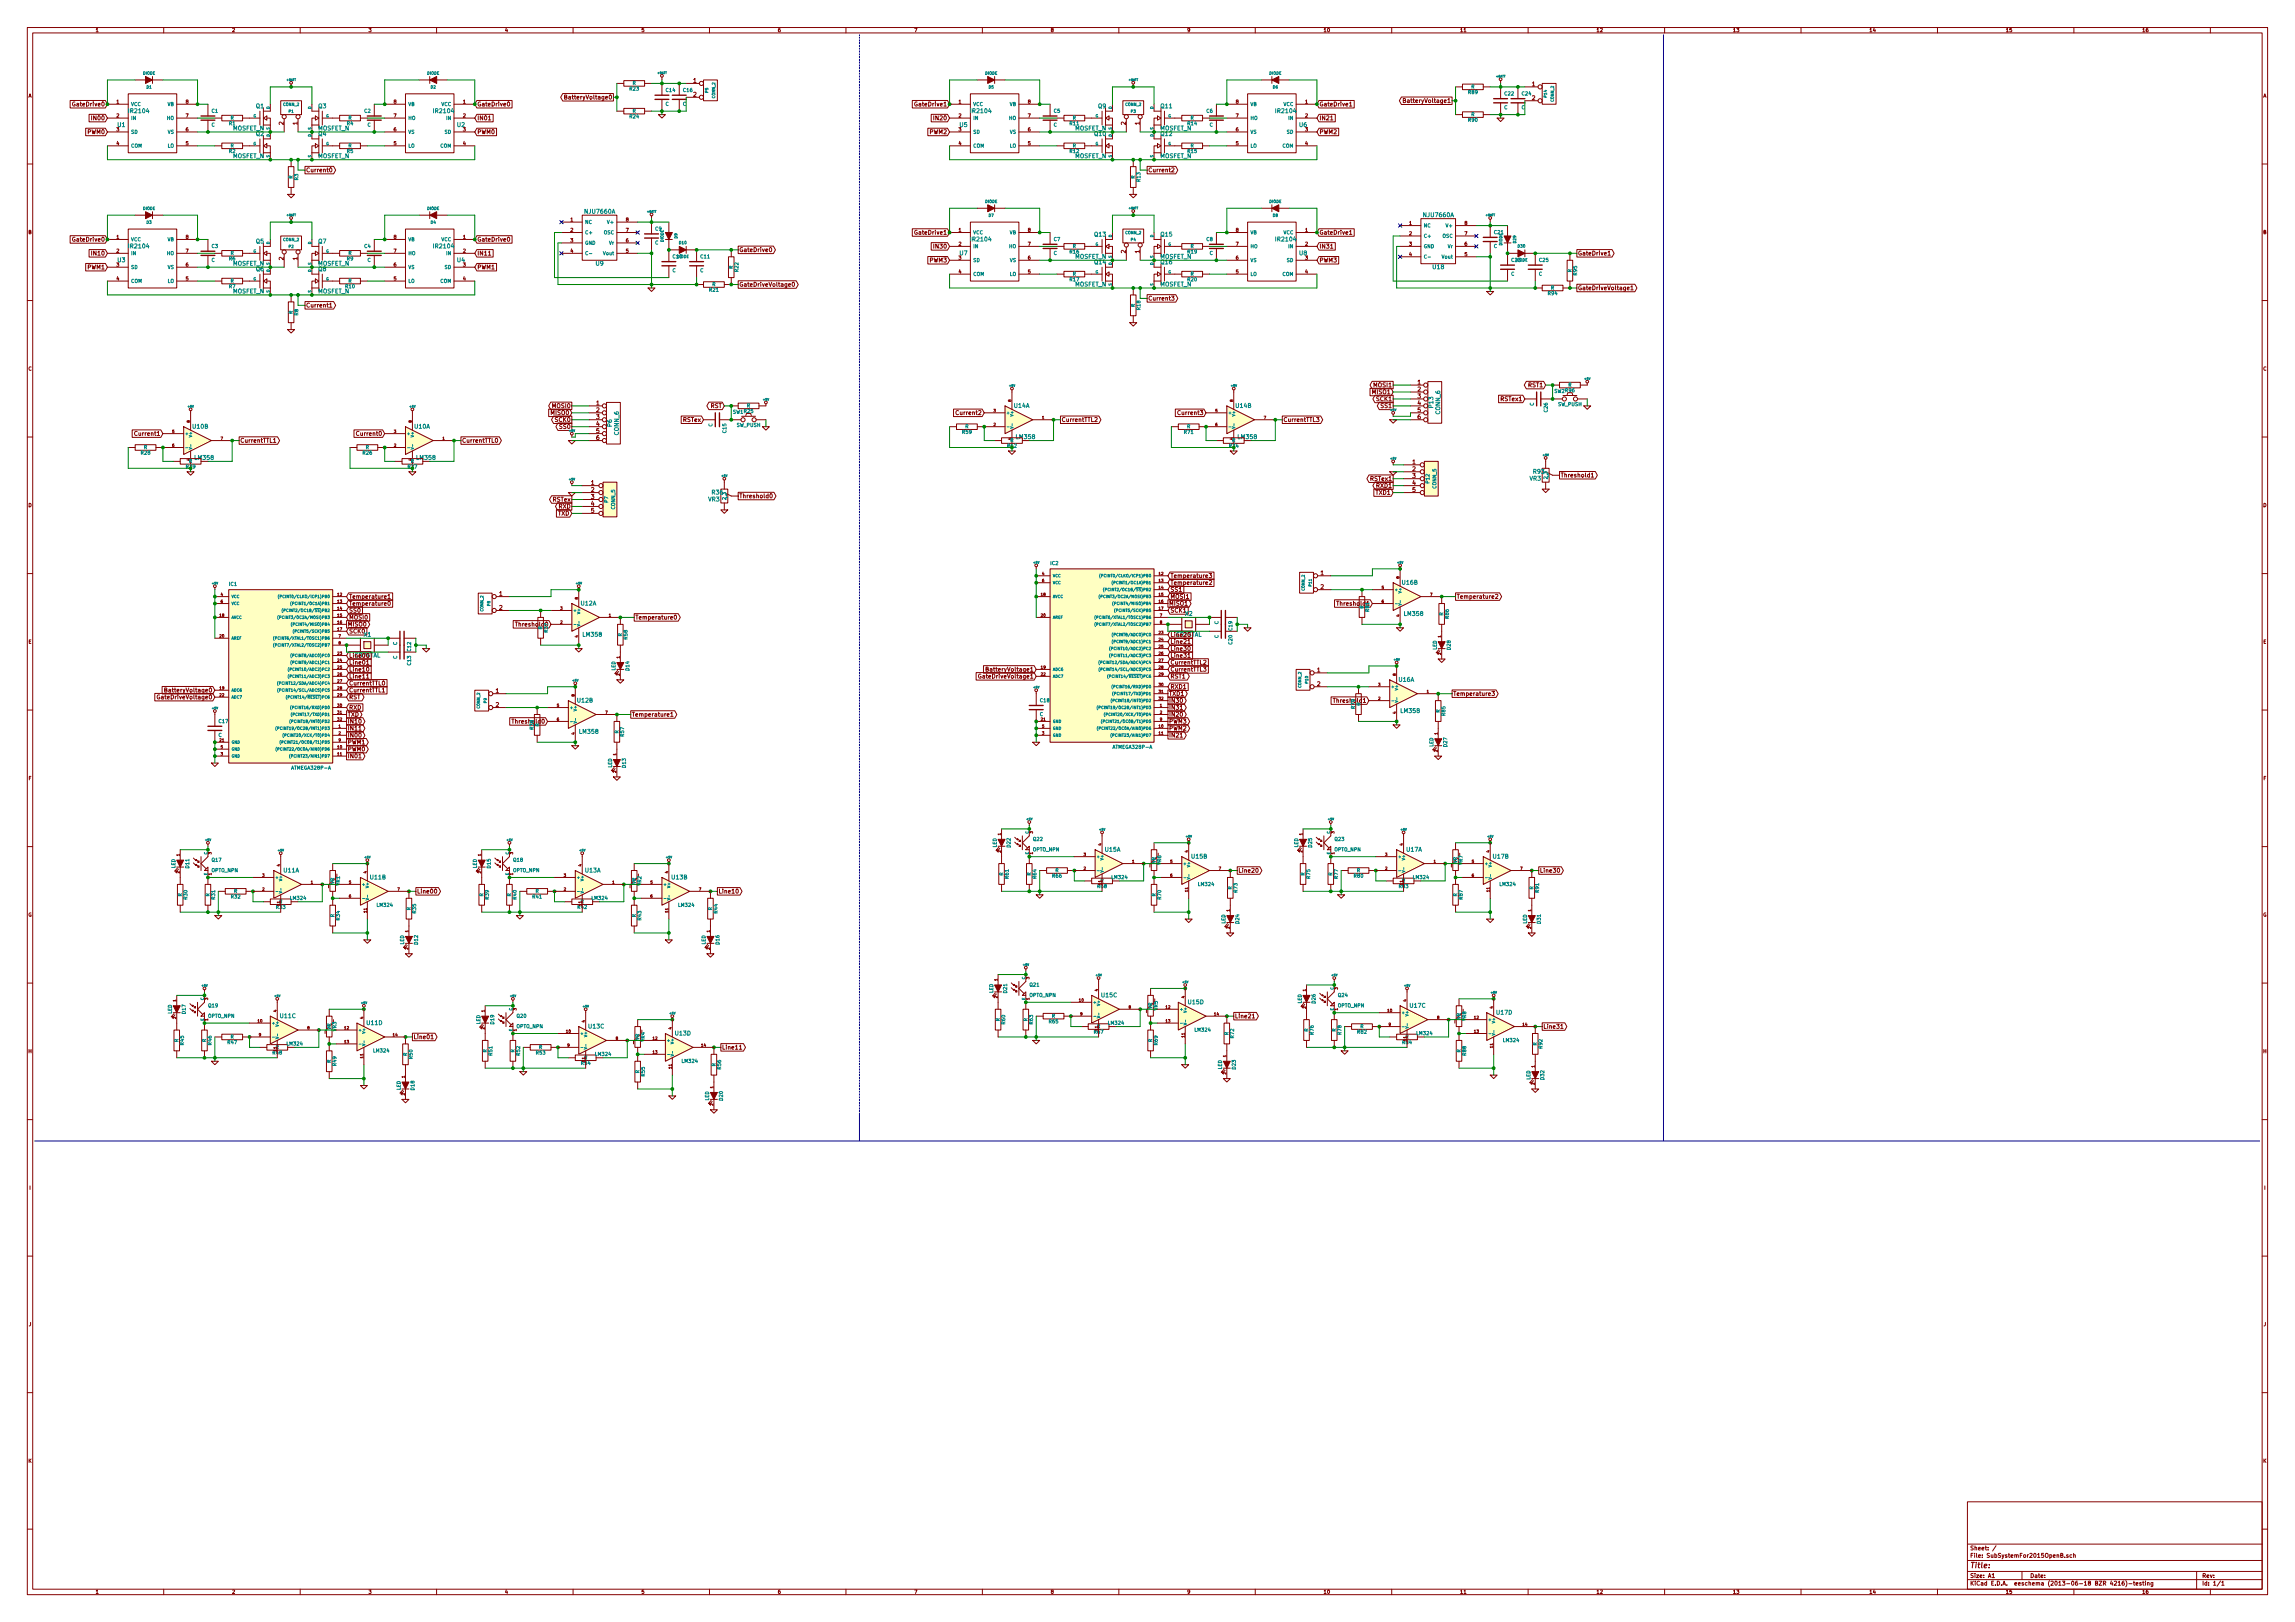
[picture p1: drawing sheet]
<svg xmlns="http://www.w3.org/2000/svg" width="841mm" height="594mm" viewBox="0 0 841 594" stroke-linecap="round" stroke-linejoin="round" font-family="sans-serif">
<defs><g id="words">
<text font-size="2.8" fill="#840000" x="722" y="574.3">Title:</text>
<g font-size="2.1" fill="#840000">
<text x="254.1" y="30.3">1</text>
<text x="254.1" y="35.4">2</text>
<text x="561.4" y="31.6">1</text>
<text x="27.3" y="38.9">GateDrive0</text>
<text x="174.9" y="38.9">GateDrive0</text>
<text x="208.2" y="36.4">BatteryVoltage0</text>
<text x="335.9" y="38.9">GateDrive1</text>
<text x="483.5" y="38.9">GateDrive1</text>
<text x="515.6" y="37.7">BatteryVoltage1</text>
<text x="561.4" y="36.6">2</text>
<text x="34" y="44">IN00</text>
<text x="103.9" y="45.7" transform="rotate(-90 103.9 45.7)">2</text>
<text x="109" y="45.7" transform="rotate(-90 109 45.7)">1</text>
<text x="174.9" y="44">IN01</text>
<text x="342.6" y="44">IN20</text>
<text x="412.5" y="45.7" transform="rotate(-90 412.5 45.7)">2</text>
<text x="417.6" y="45.7" transform="rotate(-90 417.6 45.7)">1</text>
<text x="483.5" y="44">IN21</text>
<text x="32.1" y="49.1">PWM0</text>
<text x="174.9" y="49.1">PWM0</text>
<text x="340.7" y="49.1">PWM2</text>
<text x="483.5" y="49.1">PWM2</text>
<text x="112.2" y="63.1">Current0</text>
<text x="420.8" y="63.1">Current2</text>
<text x="27.3" y="88.5">GateDrive0</text>
<text x="174.9" y="88.5">GateDrive0</text>
<text x="335.9" y="85.9">GateDrive1</text>
<text x="483.5" y="85.9">GateDrive1</text>
<text x="34" y="93.5">IN10</text>
<text x="103.9" y="95.3" transform="rotate(-90 103.9 95.3)">2</text>
<text x="109" y="95.3" transform="rotate(-90 109 95.3)">1</text>
<text x="174.9" y="93.5">IN11</text>
<text x="270.9" y="92.3">GateDrive0</text>
<text x="342.6" y="91">IN30</text>
<text x="412.5" y="92.7" transform="rotate(-90 412.5 92.7)">2</text>
<text x="417.6" y="92.7" transform="rotate(-90 417.6 92.7)">1</text>
<text x="483.5" y="91">IN31</text>
<text x="578.3" y="93.5">GateDrive1</text>
<text x="32.1" y="98.6">PWM1</text>
<text x="174.9" y="98.6">PWM1</text>
<text x="340.7" y="96.1">PWM3</text>
<text x="483.5" y="96.1">PWM3</text>
<text x="270.9" y="105">GateDriveVoltage0</text>
<text x="578.3" y="106.2">GateDriveVoltage1</text>
<text x="112.2" y="112.6">Current1</text>
<text x="420.8" y="110.1">Current3</text>
<text x="503.5" y="141.8">MOSI1</text>
<text x="519.5" y="140.8">1</text>
<text x="519.5" y="143.3">2</text>
<text x="560.1" y="141.8">RST1</text>
<text x="202.5" y="149.4">MOSI0</text>
<text x="218.5" y="148.4">1</text>
<text x="260.3" y="149.4">RST</text>
<text x="503" y="144.3">MISO1</text>
<text x="504.5" y="146.9">SCK1</text>
<text x="506.1" y="149.4">SS1</text>
<text x="519.5" y="145.9">3</text>
<text x="519.5" y="148.4">4</text>
<text x="550.1" y="146.9">RSTex1</text>
<text x="202" y="152">MISO0</text>
<text x="203.5" y="154.5">SCK0</text>
<text x="218.5" y="150.9">2</text>
<text x="218.5" y="153.5">3</text>
<text x="250.3" y="154.5">RSTex</text>
<text x="350.9" y="152">Current2</text>
<text x="389" y="154.5">CurrentTTL2</text>
<text x="432.2" y="152">Current3</text>
<text x="470.3" y="154.5">CurrentTTL3</text>
<text x="519.5" y="150.9">5</text>
<text x="519.5" y="153.5">6</text>
<text x="49.9" y="159.6">Current1</text>
<text x="131.2" y="159.6">Current0</text>
<text x="205.1" y="157">SS0</text>
<text x="218.5" y="156">4</text>
<text x="218.5" y="158.6">5</text>
<text x="218.5" y="161.1">6</text>
<text x="372.5" y="160.8">LM358</text>
<text x="453.7" y="160.8">LM358</text>
<text x="88" y="162.1">CurrentTTL1</text>
<text x="169.3" y="162.1">CurrentTTL0</text>
<text x="71.5" y="168.4">LM358</text>
<text x="152.8" y="168.4">LM358</text>
<text x="517.6" y="170">1</text>
<text x="517.6" y="172.5">2</text>
<text x="216.6" y="177.6">1</text>
<text x="502.3" y="176.1">RSTex1</text>
<text x="504.5" y="178.6">RXD1</text>
<text x="517.6" y="175.1">3</text>
<text x="517.6" y="177.6">4</text>
<text x="571.9" y="174.8">Threshold1</text>
<text x="202.5" y="183.7">RSTex</text>
<text x="216.6" y="180.2">2</text>
<text x="216.6" y="182.7">3</text>
<text x="216.6" y="185.2">4</text>
<text x="270.9" y="182.4">Threshold0</text>
<text x="504.2" y="181.2">TXD1</text>
<text x="517.6" y="180.2">5</text>
<text x="204.4" y="188.8">TXD</text>
<text x="204.7" y="186.3">RXD</text>
<text x="216.6" y="187.8">5</text>
<text x="428.9" y="214.2">Temperature2</text>
<text x="428.9" y="211.7">Temperature3</text>
<text x="483.9" y="210.6">1</text>
<text x="483.9" y="215.7">2</text>
<text x="127.9" y="221.8">Temperature0</text>
<text x="127.9" y="219.3">Temperature1</text>
<text x="182.9" y="218.3">1</text>
<text x="428.4" y="221.8">MISO1</text>
<text x="428.9" y="216.7">SS1</text>
<text x="428.9" y="219.3">MOSI1</text>
<text x="490.6" y="221.8">Threshold1</text>
<text x="533.8" y="219.3">Temperature2</text>
<text x="127.9" y="224.4">SS0</text>
<text x="127.9" y="226.9">MOSI0</text>
<text x="182.9" y="223.3">2</text>
<text x="232.8" y="226.9">Temperature0</text>
<text x="428.9" y="224.4">SCK1</text>
<text x="127.4" y="229.4">MISO0</text>
<text x="127.9" y="232">SCK0</text>
<text x="189.6" y="229.4">Threshold0</text>
<text x="428.9" y="233.2">Line20</text>
<text x="430.6" y="233.2">CRYSTAL</text>
<text x="428.9" y="235.8">Line21</text>
<text x="428.9" y="238.3">Line30</text>
<text x="127.9" y="240.9">Line00</text>
<text x="127.9" y="243.4">Line01</text>
<text x="127.9" y="245.9">Line10</text>
<text x="129.6" y="240.8">CRYSTAL</text>
<text x="362.7" y="245.9">BatteryVoltage1</text>
<text x="428.9" y="243.4">CurrentTTL2</text>
<text x="428.9" y="245.9">CurrentTTL3</text>
<text x="428.9" y="240.9">Line31</text>
<text x="127.9" y="251">CurrentTTL0</text>
<text x="127.9" y="248.5">Line11</text>
<text x="359.9" y="248.5">GateDriveVoltage1</text>
<text x="428.9" y="248.5">RST1</text>
<text x="482.7" y="246.2">1</text>
<text x="482.7" y="251.3">2</text>
<text x="59" y="256.1">GateDriveVoltage0</text>
<text x="61.7" y="253.6">BatteryVoltage0</text>
<text x="127.9" y="256.1">RST</text>
<text x="127.9" y="253.6">CurrentTTL1</text>
<text x="181.7" y="253.8">1</text>
<text x="428.4" y="257.4">IN30</text>
<text x="428.4" y="254.8">TXD1</text>
<text x="428.9" y="252.3">RXD1</text>
<text x="489.3" y="257.4">Threshold1</text>
<text x="532.5" y="254.8">Temperature3</text>
<text x="127.4" y="262.5">TXD</text>
<text x="127.9" y="259.9">RXD</text>
<text x="181.7" y="258.9">2</text>
<text x="231.5" y="262.5">Temperature1</text>
<text x="428.4" y="262.5">IN20</text>
<text x="428.4" y="259.9">IN31</text>
<text x="127.4" y="265">IN10</text>
<text x="127.4" y="267.5">IN11</text>
<text x="188.3" y="265">Threshold0</text>
<text x="428.4" y="267.5">PWM2</text>
<text x="428.4" y="265">PWM3</text>
<text x="127.4" y="275.2">PWM0</text>
<text x="127.4" y="272.6">PWM1</text>
<text x="127.4" y="270.1">IN00</text>
<text x="428.4" y="270.1">IN21</text>
<text x="127.4" y="277.7">IN01</text>
<text x="453.8" y="319.6">Line20</text>
<text x="564.3" y="319.6">Line30</text>
<text x="152.8" y="327.2">Line00</text>
<text x="263.3" y="327.2">Line10</text>
<text x="452.5" y="372.9">Line21</text>
<text x="565.6" y="376.8">Line31</text>
<text x="151.5" y="380.6">Line01</text>
<text x="264.6" y="384.4">Line11</text>
<text x="722" y="567.8">Sheet: /</text>
<text x="722" y="570.5">File: SubSystemFor2015OpenB.sch</text>
<text x="722" y="580.7">KiCad E.D.A. eeschema (2013-06-18 BZR 4216)-testing</text>
<text x="722" y="577.9">Size: A1</text>
<text x="744" y="577.9">Date:</text>
<text x="807" y="577.9">Rev:</text>
<text x="807" y="580.7">Id: 1/1</text>
</g>
<g font-size="2.1" fill="#008484">
<text x="47.4" y="41.4">IR2104</text>
<text x="93.9" y="39.6">Q1</text>
<text x="116.7" y="39.6">Q3</text>
<text x="159.1" y="41.4">IR2104</text>
<text x="356" y="41.4">IR2104</text>
<text x="402.5" y="39.6">Q9</text>
<text x="425.4" y="39.6">Q11</text>
<text x="467.7" y="41.4">IR2104</text>
<text x="43.1" y="46.5">U1</text>
<text x="85.3" y="47.7">MOSFET_N</text>
<text x="116.5" y="47.7">MOSFET_N</text>
<text x="167.6" y="46.5">U2</text>
<text x="351.7" y="46.5">U5</text>
<text x="393.9" y="47.7">MOSFET_N</text>
<text x="425.1" y="47.7">MOSFET_N</text>
<text x="476.2" y="46.5">U6</text>
<text x="93.9" y="49.8">Q2</text>
<text x="116.7" y="49.8">Q4</text>
<text x="401.1" y="49.8">Q10</text>
<text x="425.4" y="49.8">Q12</text>
<text x="85.3" y="57.9">MOSFET_N</text>
<text x="116.5" y="57.9">MOSFET_N</text>
<text x="393.9" y="57.9">MOSFET_N</text>
<text x="425.1" y="57.9">MOSFET_N</text>
<text x="214.5" y="78.2">NJU7660A</text>
<text x="521.8" y="79.5">NJU7660A</text>
<text x="93.9" y="89.2">Q5</text>
<text x="116.7" y="89.2">Q7</text>
<text x="356" y="88.4">IR2104</text>
<text x="401.1" y="86.6">Q13</text>
<text x="425.4" y="86.6">Q15</text>
<text x="467.7" y="88.4">IR2104</text>
<text x="47.4" y="90.9">IR2104</text>
<text x="159.1" y="90.9">IR2104</text>
<text x="351.7" y="93.5">U7</text>
<text x="393.9" y="94.7">MOSFET_N</text>
<text x="425.1" y="94.7">MOSFET_N</text>
<text x="476.2" y="93.5">U8</text>
<text x="43.1" y="96">U3</text>
<text x="85.3" y="97.3">MOSFET_N</text>
<text x="93.9" y="99.3">Q6</text>
<text x="116.5" y="97.3">MOSFET_N</text>
<text x="116.7" y="99.3">Q8</text>
<text x="167.6" y="96">U4</text>
<text x="218.4" y="97.3">U9</text>
<text x="401.1" y="96.8">Q14</text>
<text x="425.4" y="96.8">Q16</text>
<text x="525.1" y="98.5">U18</text>
<text x="85.3" y="107.4">MOSFET_N</text>
<text x="116.5" y="107.4">MOSFET_N</text>
<text x="393.9" y="104.9">MOSFET_N</text>
<text x="425.1" y="104.9">MOSFET_N</text>
<text x="371.6" y="149.3">U14A</text>
<text x="452.9" y="149.3">U14B</text>
<text x="525.2" y="149.3" transform="rotate(-90 525.2 149.3)">P13</text>
<text x="527.7" y="151.7" transform="rotate(-90 527.7 151.7)">CONN_6</text>
<text x="70.6" y="157">U10B</text>
<text x="151.9" y="157">U10A</text>
<text x="224.2" y="156.3" transform="rotate(-90 224.2 156.3)">P6</text>
<text x="226.7" y="159.3" transform="rotate(-90 226.7 159.3)">CONN_6</text>
<text x="561.9" y="173.5">R93</text>
<text x="560.6" y="176">VR3</text>
<text x="259.6" y="183.6">VR3</text>
<text x="261" y="181.1">R36</text>
<text x="513.9" y="214.1">U16B</text>
<text x="212.9" y="221.7">U12A</text>
<text x="434.3" y="225.5">X2</text>
<text x="514.7" y="225.5">LM358</text>
<text x="133.3" y="233.2">X1</text>
<text x="213.7" y="233.2">LM358</text>
<text x="512.6" y="249.7">U16A</text>
<text x="211.6" y="257.3">U12B</text>
<text x="513.4" y="261.1">LM358</text>
<text x="212.4" y="268.7">LM358</text>
<text x="405" y="311.9">U15A</text>
<text x="515.4" y="311.9">U17A</text>
<text x="436.7" y="314.4">U15B</text>
<text x="547.2" y="314.4">U17B</text>
<text x="104" y="319.5">U11A</text>
<text x="135.7" y="322.1">U11B</text>
<text x="214.5" y="319.5">U13A</text>
<text x="246.2" y="322.1">U13B</text>
<text x="403.7" y="365.2">U15C</text>
<text x="435.4" y="367.8">U15D</text>
<text x="516.7" y="369.1">U17C</text>
<text x="548.5" y="371.6">U17D</text>
<text x="102.7" y="372.9">U11C</text>
<text x="134.4" y="375.4">U11D</text>
<text x="215.7" y="376.7">U13C</text>
<text x="247.5" y="379.2">U13D</text>
</g>
<g font-size="1.8" fill="#840000">
<text x="35" y="11.7">1</text>
<text x="85" y="11.7">2</text>
<text x="135" y="11.7">3</text>
<text x="185" y="11.7">4</text>
<text x="235" y="11.7">5</text>
<text x="285" y="11.7">6</text>
<text x="335" y="11.7">7</text>
<text x="385" y="11.7">8</text>
<text x="435" y="11.7">9</text>
<text x="485" y="11.7">10</text>
<text x="535" y="11.7">11</text>
<text x="585" y="11.7">12</text>
<text x="635" y="11.7">13</text>
<text x="685" y="11.7">14</text>
<text x="735" y="11.7">15</text>
<text x="785" y="11.7">16</text>
<text x="10.4" y="35.7">A</text>
<text x="829.3" y="35.7">A</text>
<text x="42.7" y="37.9">1</text>
<text x="68.1" y="37.9">8</text>
<text x="144.3" y="37.9">8</text>
<text x="169.7" y="37.9">1</text>
<text x="351.3" y="37.9">1</text>
<text x="376.7" y="37.9">8</text>
<text x="452.9" y="37.9">8</text>
<text x="478.3" y="37.9">1</text>
<text x="42.7" y="43">2</text>
<text x="68.1" y="43">7</text>
<text x="144.3" y="43">7</text>
<text x="169.7" y="43">2</text>
<text x="351.3" y="43">2</text>
<text x="376.7" y="43">7</text>
<text x="452.9" y="43">7</text>
<text x="478.3" y="43">2</text>
<text x="42.7" y="48.1">3</text>
<text x="42.7" y="53.2">4</text>
<text x="68.1" y="53.2">5</text>
<text x="68.1" y="48.1">6</text>
<text x="144.3" y="53.2">5</text>
<text x="144.3" y="48.1">6</text>
<text x="169.7" y="48.1">3</text>
<text x="169.7" y="53.2">4</text>
<text x="351.3" y="48.1">3</text>
<text x="351.3" y="53.2">4</text>
<text x="376.7" y="53.2">5</text>
<text x="376.7" y="48.1">6</text>
<text x="452.9" y="53.2">5</text>
<text x="452.9" y="48.1">6</text>
<text x="478.3" y="48.1">3</text>
<text x="478.3" y="53.2">4</text>
<text x="209.1" y="81.1">1</text>
<text x="229.4" y="81.1">8</text>
<text x="516.4" y="82.4">1</text>
<text x="536.7" y="82.4">8</text>
<text x="10.4" y="85.7">B</text>
<text x="42.7" y="87.4">1</text>
<text x="68.1" y="87.4">8</text>
<text x="144.3" y="87.4">8</text>
<text x="169.7" y="87.4">1</text>
<text x="209.1" y="84.9">2</text>
<text x="209.1" y="88.7">3</text>
<text x="229.4" y="88.7">6</text>
<text x="229.4" y="84.9">7</text>
<text x="351.3" y="84.9">1</text>
<text x="351.3" y="90">2</text>
<text x="376.7" y="90">7</text>
<text x="376.7" y="84.9">8</text>
<text x="452.9" y="90">7</text>
<text x="452.9" y="84.9">8</text>
<text x="478.3" y="84.9">1</text>
<text x="478.3" y="90">2</text>
<text x="516.4" y="86.2">2</text>
<text x="516.4" y="90">3</text>
<text x="536.7" y="90">6</text>
<text x="536.7" y="86.2">7</text>
<text x="829.3" y="85.7">B</text>
<text x="42.7" y="92.5">2</text>
<text x="68.1" y="92.5">7</text>
<text x="144.3" y="92.5">7</text>
<text x="169.7" y="92.5">2</text>
<text x="209.1" y="92.5">4</text>
<text x="229.4" y="92.5">5</text>
<text x="351.3" y="95.1">3</text>
<text x="376.7" y="95.1">6</text>
<text x="452.9" y="95.1">6</text>
<text x="478.3" y="95.1">3</text>
<text x="516.4" y="93.8">4</text>
<text x="536.7" y="93.8">5</text>
<text x="42.7" y="97.6">3</text>
<text x="68.1" y="97.6">6</text>
<text x="144.3" y="97.6">6</text>
<text x="169.7" y="97.6">3</text>
<text x="351.3" y="100.1">4</text>
<text x="376.7" y="100.1">5</text>
<text x="452.9" y="100.1">5</text>
<text x="478.3" y="100.1">4</text>
<text x="42.7" y="102.7">4</text>
<text x="68.1" y="102.7">5</text>
<text x="144.3" y="102.7">5</text>
<text x="169.7" y="102.7">4</text>
<text x="10.4" y="135.7">C</text>
<text x="829.3" y="135.7">C</text>
<text x="10.4" y="185.7">D</text>
<text x="829.3" y="185.7">D</text>
<text x="10.4" y="235.7">E</text>
<text x="829.4" y="235.7">E</text>
<text x="10.5" y="285.7">F</text>
<text x="829.4" y="285.7">F</text>
<text x="10.3" y="335.7">G</text>
<text x="829.3" y="335.7">G</text>
<text x="10.4" y="385.7">H</text>
<text x="829.3" y="385.7">H</text>
<text x="10.7" y="435.7">I</text>
<text x="829.7" y="435.7">I</text>
<text x="10.5" y="485.7">J</text>
<text x="829.5" y="485.7">J</text>
<text x="10.4" y="535.7">K</text>
<text x="829.3" y="535.7">K</text>
<text x="35" y="583.7">1</text>
<text x="85" y="583.7">2</text>
<text x="135" y="583.7">3</text>
<text x="185" y="583.7">4</text>
<text x="235" y="583.7">5</text>
<text x="285" y="583.7">6</text>
<text x="335" y="583.7">7</text>
<text x="385" y="583.7">8</text>
<text x="435" y="583.7">9</text>
<text x="485" y="583.7">10</text>
<text x="535" y="583.7">11</text>
<text x="585" y="583.7">12</text>
<text x="635" y="583.7">13</text>
<text x="685" y="583.7">14</text>
<text x="735" y="583.7">15</text>
<text x="785" y="583.7">16</text>
</g>
<g font-size="1.8" fill="#008484">
<text x="230.8" y="33.1">R23</text>
<text x="231.8" y="31.1">R</text>
<text x="244.1" y="33.7">C14</text>
<text x="250.4" y="33.7">C16</text>
<text x="538.1" y="34.4">R89</text>
<text x="539.1" y="32.4">R</text>
<text x="551.4" y="34.9">C22</text>
<text x="557.8" y="34.9">C24</text>
<text x="48" y="38.8">VCC</text>
<text x="61.3" y="38.8">VB</text>
<text x="77.6" y="41.3">C1</text>
<text x="133.5" y="41.3">C2</text>
<text x="149.6" y="38.8">VB</text>
<text x="161.6" y="38.8">VCC</text>
<text x="231.8" y="41.3">R</text>
<text x="243.8" y="38.7">C</text>
<text x="250.2" y="38.7">C</text>
<text x="356.6" y="38.8">VCC</text>
<text x="369.9" y="38.8">VB</text>
<text x="386.2" y="41.3">C5</text>
<text x="442.1" y="41.3">C6</text>
<text x="458.2" y="38.8">VB</text>
<text x="470.2" y="38.8">VCC</text>
<text x="551.2" y="40">C</text>
<text x="557.5" y="40">C</text>
<text x="48" y="43.9">IN</text>
<text x="61.1" y="43.9">HO</text>
<text x="77.5" y="46.4">C</text>
<text x="84" y="45.8">R1</text>
<text x="84.5" y="43.8">R</text>
<text x="127.2" y="45.8">R4</text>
<text x="127.6" y="43.8">R</text>
<text x="134.6" y="46.4">C</text>
<text x="149.6" y="43.9">HO</text>
<text x="163.6" y="43.9">IN</text>
<text x="230.8" y="43.3">R24</text>
<text x="356.6" y="43.9">IN</text>
<text x="369.7" y="43.9">HO</text>
<text x="386.1" y="46.4">C</text>
<text x="392.1" y="45.8">R11</text>
<text x="393.1" y="43.8">R</text>
<text x="435.3" y="45.8">R14</text>
<text x="436.2" y="43.8">R</text>
<text x="443.2" y="46.4">C</text>
<text x="458.2" y="43.9">HO</text>
<text x="472.2" y="43.9">IN</text>
<text x="538.1" y="44.6">R90</text>
<text x="539.1" y="42.5">R</text>
<text x="48" y="49">SD</text>
<text x="61.4" y="49">VS</text>
<text x="84.5" y="54">R</text>
<text x="127.6" y="54">R</text>
<text x="149.6" y="49">VS</text>
<text x="162.9" y="49">SD</text>
<text x="356.6" y="49">SD</text>
<text x="370" y="49">VS</text>
<text x="393.1" y="54">R</text>
<text x="436.2" y="54">R</text>
<text x="458.2" y="49">VS</text>
<text x="471.5" y="49">SD</text>
<text x="48" y="54">COM</text>
<text x="61.3" y="54">LO</text>
<text x="84" y="56">R2</text>
<text x="127.2" y="56">R5</text>
<text x="149.6" y="54">LO</text>
<text x="161.2" y="54">COM</text>
<text x="356.6" y="54">COM</text>
<text x="369.9" y="54">LO</text>
<text x="392.1" y="56">R12</text>
<text x="435.3" y="56">R15</text>
<text x="458.2" y="54">LO</text>
<text x="469.8" y="54">COM</text>
<text x="107.2" y="65.5" transform="rotate(-90 107.2 65.5)">R</text>
<text x="109.3" y="66" transform="rotate(-90 109.3 66)">R3</text>
<text x="415.8" y="65.5" transform="rotate(-90 415.8 65.5)">R</text>
<text x="417.9" y="66.5" transform="rotate(-90 417.9 66.5)">R13</text>
<text x="214.4" y="82">NC</text>
<text x="222.8" y="82">V+</text>
<text x="521.7" y="83.3">NC</text>
<text x="530.2" y="83.3">V+</text>
<text x="48" y="88.3">VCC</text>
<text x="61.3" y="88.3">VB</text>
<text x="149.6" y="88.3">VB</text>
<text x="161.6" y="88.3">VCC</text>
<text x="214.4" y="85.8">C+</text>
<text x="214.4" y="89.6">GND</text>
<text x="221.2" y="85.8">OSC</text>
<text x="223.2" y="89.6">Vr</text>
<text x="240" y="89.5">C</text>
<text x="240.2" y="84.5">C9</text>
<text x="356.6" y="85.8">VCC</text>
<text x="369.9" y="85.8">VB</text>
<text x="386.2" y="88.3">C7</text>
<text x="442.1" y="88.3">C8</text>
<text x="458.2" y="85.8">VB</text>
<text x="470.2" y="85.8">VCC</text>
<text x="521.7" y="87.1">C+</text>
<text x="528.5" y="87.1">OSC</text>
<text x="547.6" y="85.7">C21</text>
<text x="48" y="93.4">IN</text>
<text x="61.1" y="93.4">HO</text>
<text x="77.5" y="95.9">C</text>
<text x="77.6" y="90.8">C3</text>
<text x="84" y="95.4">R6</text>
<text x="84.5" y="93.3">R</text>
<text x="127.2" y="95.4">R9</text>
<text x="127.6" y="93.3">R</text>
<text x="133.5" y="90.8">C4</text>
<text x="134.6" y="95.9">C</text>
<text x="149.6" y="93.4">HO</text>
<text x="163.6" y="93.4">IN</text>
<text x="221.1" y="93.4">Vout</text>
<text x="246.6" y="94.6">C10</text>
<text x="256.8" y="94.6">C11</text>
<text x="356.6" y="90.9">IN</text>
<text x="356.6" y="96">SD</text>
<text x="369.7" y="90.9">HO</text>
<text x="370" y="96">VS</text>
<text x="386.1" y="93.3">C</text>
<text x="392.1" y="92.8">R16</text>
<text x="393.1" y="90.8">R</text>
<text x="435.3" y="92.8">R19</text>
<text x="436.2" y="90.8">R</text>
<text x="443.2" y="93.3">C</text>
<text x="458.2" y="96">VS</text>
<text x="458.2" y="90.9">HO</text>
<text x="471.5" y="96">SD</text>
<text x="472.2" y="90.9">IN</text>
<text x="521.7" y="90.9">GND</text>
<text x="528.4" y="94.7">Vout</text>
<text x="530.5" y="90.9">Vr</text>
<text x="547.4" y="90.8">C</text>
<text x="553.9" y="95.9">C23</text>
<text x="564.1" y="95.9">C25</text>
<text x="48" y="98.5">SD</text>
<text x="61.4" y="98.5">VS</text>
<text x="149.6" y="98.5">VS</text>
<text x="162.9" y="98.5">SD</text>
<text x="246.4" y="99.7">C</text>
<text x="256.5" y="99.7">C</text>
<text x="268.5" y="98.5" transform="rotate(-90 268.5 98.5)">R</text>
<text x="270.6" y="99.5" transform="rotate(-90 270.6 99.5)">R22</text>
<text x="356.6" y="101">COM</text>
<text x="369.9" y="101">LO</text>
<text x="393.1" y="101">R</text>
<text x="436.2" y="101">R</text>
<text x="458.2" y="101">LO</text>
<text x="469.8" y="101">COM</text>
<text x="553.7" y="101">C</text>
<text x="563.9" y="101">C</text>
<text x="575.9" y="99.8" transform="rotate(-90 575.9 99.8)">R</text>
<text x="577.9" y="100.8" transform="rotate(-90 577.9 100.8)">R95</text>
<text x="48" y="103.6">COM</text>
<text x="61.3" y="103.6">LO</text>
<text x="84" y="105.5">R7</text>
<text x="84.5" y="103.5">R</text>
<text x="126.6" y="105.5">R10</text>
<text x="127.6" y="103.5">R</text>
<text x="149.6" y="103.6">LO</text>
<text x="161.2" y="103.6">COM</text>
<text x="260" y="106.8">R21</text>
<text x="261" y="104.8">R</text>
<text x="392.1" y="103">R17</text>
<text x="435.3" y="103">R20</text>
<text x="568.3" y="106">R</text>
<text x="415.8" y="112.5" transform="rotate(-90 415.8 112.5)">R</text>
<text x="417.9" y="113.5" transform="rotate(-90 417.9 113.5)">R18</text>
<text x="567.3" y="108.1">R94</text>
<text x="107.2" y="115" transform="rotate(-90 107.2 115)">R</text>
<text x="109.3" y="115.5" transform="rotate(-90 109.3 115.5)">R8</text>
<text x="569.6" y="143.9">SW2R96</text>
<text x="574.7" y="141.6">R</text>
<text x="273.7" y="149.2">R</text>
<text x="562.1" y="148.7" transform="rotate(-90 562.1 148.7)">C</text>
<text x="570.9" y="148.7">SW_PUSH</text>
<text x="268.6" y="151.5">SW1R25</text>
<text x="567.1" y="150.9" transform="rotate(-90 567.1 150.9)">C26</text>
<text x="261.1" y="156.3" transform="rotate(-90 261.1 156.3)">C</text>
<text x="266.1" y="158.5" transform="rotate(-90 266.1 158.5)">C15</text>
<text x="269.9" y="156.3">SW_PUSH</text>
<text x="352.7" y="158.9">R59</text>
<text x="353.7" y="156.8">R</text>
<text x="370.2" y="161.9">R</text>
<text x="434" y="158.9">R71</text>
<text x="435" y="156.8">R</text>
<text x="451.5" y="161.9">R</text>
<text x="51.7" y="166.5">R28</text>
<text x="52.7" y="164.5">R</text>
<text x="133" y="166.5">R26</text>
<text x="134" y="164.5">R</text>
<text x="69.2" y="169.5">R</text>
<text x="150.5" y="169.5">R</text>
<text x="567.1" y="173.5" transform="rotate(-90 567.1 173.5)">3</text>
<text x="523.8" y="176.9" transform="rotate(-90 523.8 176.9)">P12</text>
<text x="526.3" y="178.9" transform="rotate(-90 526.3 178.9)">CONN_5</text>
<text x="567" y="174.7">1</text>
<text x="567.1" y="175.6" transform="rotate(-90 567.1 175.6)">2</text>
<text x="222.8" y="184" transform="rotate(-90 222.8 184)">P7</text>
<text x="266" y="182.3">1</text>
<text x="266.1" y="183.2" transform="rotate(-90 266.1 183.2)">2</text>
<text x="266.1" y="181.1" transform="rotate(-90 266.1 181.1)">3</text>
<text x="225.3" y="186.5" transform="rotate(-90 225.3 186.5)">CONN_5</text>
<text x="385" y="206.9">IC2</text>
<text x="84" y="214.6">IC1</text>
<text x="499.7" y="223" transform="rotate(-90 499.7 223)">R</text>
<text x="501.7" y="223.9" transform="rotate(-90 501.7 223.9)">R81</text>
<text x="528.9" y="225.5" transform="rotate(-90 528.9 225.5)">R</text>
<text x="530.9" y="226.5" transform="rotate(-90 530.9 226.5)">R86</text>
<text x="198.7" y="230.6" transform="rotate(-90 198.7 230.6)">R</text>
<text x="200.7" y="231.6" transform="rotate(-90 200.7 231.6)">R37</text>
<text x="227.9" y="233.1" transform="rotate(-90 227.9 233.1)">R</text>
<text x="446.5" y="233.8" transform="rotate(-90 446.5 233.8)">C</text>
<text x="446.5" y="228.7" transform="rotate(-90 446.5 228.7)">C</text>
<text x="451.6" y="230.9" transform="rotate(-90 451.6 230.9)">C19</text>
<text x="145.5" y="236.3" transform="rotate(-90 145.5 236.3)">C</text>
<text x="150.6" y="238.5" transform="rotate(-90 150.6 238.5)">C12</text>
<text x="229.9" y="234.1" transform="rotate(-90 229.9 234.1)">R58</text>
<text x="451.6" y="236" transform="rotate(-90 451.6 236)">C20</text>
<text x="526.5" y="238" transform="rotate(-90 526.5 238)">LED</text>
<text x="531.6" y="237.9" transform="rotate(-90 531.6 237.9)">D28</text>
<text x="145.5" y="241.4" transform="rotate(-90 145.5 241.4)">C</text>
<text x="150.6" y="243.6" transform="rotate(-90 150.6 243.6)">C13</text>
<text x="225.5" y="245.7" transform="rotate(-90 225.5 245.7)">LED</text>
<text x="230.6" y="245.5" transform="rotate(-90 230.6 245.5)">D14</text>
<text x="381.2" y="257.2">C18</text>
<text x="381" y="262.3">C</text>
<text x="496.5" y="259.5" transform="rotate(-90 496.5 259.5)">R79</text>
<text x="498.6" y="258.5" transform="rotate(-90 498.6 258.5)">R</text>
<text x="527.6" y="261.1" transform="rotate(-90 527.6 261.1)">R</text>
<text x="529.6" y="262" transform="rotate(-90 529.6 262)">R85</text>
<text x="80" y="269.9">C</text>
<text x="80.2" y="264.8">C17</text>
<text x="195.5" y="267.1" transform="rotate(-90 195.5 267.1)">R38</text>
<text x="197.6" y="266.1" transform="rotate(-90 197.6 266.1)">R</text>
<text x="226.6" y="268.7" transform="rotate(-90 226.6 268.7)">R</text>
<text x="228.7" y="269.7" transform="rotate(-90 228.7 269.7)">R57</text>
<text x="408.1" y="274.2">ATMEGA328P-A</text>
<text x="525.2" y="273.6" transform="rotate(-90 525.2 273.6)">LED</text>
<text x="530.3" y="273.5" transform="rotate(-90 530.3 273.5)">D27</text>
<text x="107.1" y="281.9">ATMEGA328P-A</text>
<text x="224.2" y="281.2" transform="rotate(-90 224.2 281.2)">LED</text>
<text x="229.3" y="281.1" transform="rotate(-90 229.3 281.1)">D13</text>
<text x="365.2" y="310.4" transform="rotate(-90 365.2 310.4)">LED</text>
<text x="370.3" y="310.3" transform="rotate(-90 370.3 310.3)">D22</text>
<text x="378.5" y="311.8">OPTO_NPN</text>
<text x="378.7" y="308">Q22</text>
<text x="475.7" y="310.4" transform="rotate(-90 475.7 310.4)">LED</text>
<text x="480.8" y="310.3" transform="rotate(-90 480.8 310.3)">D25</text>
<text x="489" y="311.8">OPTO_NPN</text>
<text x="489.2" y="308">Q23</text>
<text x="69.3" y="317.9" transform="rotate(-90 69.3 317.9)">D11</text>
<text x="77.7" y="315.6">Q17</text>
<text x="179.8" y="317.9" transform="rotate(-90 179.8 317.9)">D15</text>
<text x="188.2" y="315.6">Q18</text>
<text x="423.5" y="316.2" transform="rotate(-90 423.5 316.2)">VR</text>
<text x="425.5" y="316.7" transform="rotate(-90 425.5 316.7)">VR6</text>
<text x="534" y="316.2" transform="rotate(-90 534 316.2)">VR</text>
<text x="536" y="316.7" transform="rotate(-90 536 316.7)">VR7</text>
<text x="64.2" y="318.1" transform="rotate(-90 64.2 318.1)">LED</text>
<text x="77.5" y="319.4">OPTO_NPN</text>
<text x="122.5" y="323.8" transform="rotate(-90 122.5 323.8)">VR</text>
<text x="174.7" y="318.1" transform="rotate(-90 174.7 318.1)">LED</text>
<text x="188" y="319.4">OPTO_NPN</text>
<text x="233" y="323.8" transform="rotate(-90 233 323.8)">VR</text>
<text x="367.6" y="320.7" transform="rotate(-90 367.6 320.7)">R</text>
<text x="369.6" y="321.7" transform="rotate(-90 369.6 321.7)">R61</text>
<text x="377.7" y="320.7" transform="rotate(-90 377.7 320.7)">R</text>
<text x="379.8" y="321.7" transform="rotate(-90 379.8 321.7)">R64</text>
<text x="385.7" y="321.4">R66</text>
<text x="386.7" y="319.4">R</text>
<text x="403.2" y="323.2">R</text>
<text x="407.5" y="321.9">LM324</text>
<text x="478.1" y="320.7" transform="rotate(-90 478.1 320.7)">R</text>
<text x="480.1" y="321.7" transform="rotate(-90 480.1 321.7)">R75</text>
<text x="488.2" y="320.7" transform="rotate(-90 488.2 320.7)">R</text>
<text x="490.3" y="321.7" transform="rotate(-90 490.3 321.7)">R77</text>
<text x="496.2" y="321.4">R80</text>
<text x="497.2" y="319.4">R</text>
<text x="513.7" y="323.2">R</text>
<text x="518" y="321.9">LM324</text>
<text x="66.6" y="328.4" transform="rotate(-90 66.6 328.4)">R</text>
<text x="68.6" y="329.4" transform="rotate(-90 68.6 329.4)">R30</text>
<text x="76.8" y="328.4" transform="rotate(-90 76.8 328.4)">R</text>
<text x="78.8" y="329.4" transform="rotate(-90 78.8 329.4)">R31</text>
<text x="84.7" y="329.1">R32</text>
<text x="85.7" y="327">R</text>
<text x="106.5" y="329.6">LM324</text>
<text x="124.5" y="324.3" transform="rotate(-90 124.5 324.3)">VR1</text>
<text x="177.1" y="328.4" transform="rotate(-90 177.1 328.4)">R</text>
<text x="179.1" y="329.4" transform="rotate(-90 179.1 329.4)">R39</text>
<text x="187.2" y="328.4" transform="rotate(-90 187.2 328.4)">R</text>
<text x="189.3" y="329.4" transform="rotate(-90 189.3 329.4)">R40</text>
<text x="195.2" y="329.1">R41</text>
<text x="196.2" y="327">R</text>
<text x="217" y="329.6">LM324</text>
<text x="235" y="324.3" transform="rotate(-90 235 324.3)">VR2</text>
<text x="402.2" y="325.2">R68</text>
<text x="423.5" y="328.4" transform="rotate(-90 423.5 328.4)">R</text>
<text x="425.5" y="329.4" transform="rotate(-90 425.5 329.4)">R70</text>
<text x="439.2" y="324.5">LM324</text>
<text x="451.4" y="325.8" transform="rotate(-90 451.4 325.8)">R</text>
<text x="453.4" y="326.8" transform="rotate(-90 453.4 326.8)">R73</text>
<text x="512.7" y="325.2">R83</text>
<text x="534" y="328.4" transform="rotate(-90 534 328.4)">R</text>
<text x="536" y="329.4" transform="rotate(-90 536 329.4)">R87</text>
<text x="549.7" y="324.5">LM324</text>
<text x="561.9" y="325.8" transform="rotate(-90 561.9 325.8)">R</text>
<text x="563.9" y="326.8" transform="rotate(-90 563.9 326.8)">R91</text>
<text x="101.2" y="332.9">R33</text>
<text x="102.2" y="330.8">R</text>
<text x="122.5" y="336" transform="rotate(-90 122.5 336)">R</text>
<text x="138.2" y="332.1">LM324</text>
<text x="150.4" y="333.4" transform="rotate(-90 150.4 333.4)">R</text>
<text x="152.5" y="334.4" transform="rotate(-90 152.5 334.4)">R35</text>
<text x="211.7" y="332.9">R42</text>
<text x="212.7" y="330.8">R</text>
<text x="233" y="336" transform="rotate(-90 233 336)">R</text>
<text x="248.7" y="332.1">LM324</text>
<text x="260.9" y="333.4" transform="rotate(-90 260.9 333.4)">R</text>
<text x="262.9" y="334.4" transform="rotate(-90 262.9 334.4)">R44</text>
<text x="124.5" y="337" transform="rotate(-90 124.5 337)">R34</text>
<text x="235" y="337" transform="rotate(-90 235 337)">R43</text>
<text x="449" y="338.4" transform="rotate(-90 449 338.4)">LED</text>
<text x="454.1" y="338.2" transform="rotate(-90 454.1 338.2)">D24</text>
<text x="559.5" y="338.4" transform="rotate(-90 559.5 338.4)">LED</text>
<text x="564.6" y="338.2" transform="rotate(-90 564.6 338.2)">D31</text>
<text x="148" y="346" transform="rotate(-90 148 346)">LED</text>
<text x="153.1" y="345.9" transform="rotate(-90 153.1 345.9)">D12</text>
<text x="258.5" y="346" transform="rotate(-90 258.5 346)">LED</text>
<text x="263.6" y="345.9" transform="rotate(-90 263.6 345.9)">D16</text>
<text x="363.9" y="363.8" transform="rotate(-90 363.9 363.8)">LED</text>
<text x="369" y="363.6" transform="rotate(-90 369 363.6)">D21</text>
<text x="377.2" y="365.1">OPTO_NPN</text>
<text x="377.4" y="361.3">Q21</text>
<text x="490.4" y="365.1">Q24</text>
<text x="62.9" y="371.4" transform="rotate(-90 62.9 371.4)">LED</text>
<text x="68" y="371.3" transform="rotate(-90 68 371.3)">D17</text>
<text x="76.4" y="368.9">Q19</text>
<text x="422.2" y="369.6" transform="rotate(-90 422.2 369.6)">VR</text>
<text x="424.2" y="370" transform="rotate(-90 424.2 370)">VR5</text>
<text x="477" y="367.6" transform="rotate(-90 477 367.6)">LED</text>
<text x="482" y="367.5" transform="rotate(-90 482 367.5)">D26</text>
<text x="490.2" y="368.9">OPTO_NPN</text>
<text x="76.2" y="372.7">OPTO_NPN</text>
<text x="121.2" y="377.2" transform="rotate(-90 121.2 377.2)">VR</text>
<text x="123.2" y="377.7" transform="rotate(-90 123.2 377.7)">VR3</text>
<text x="176" y="375.2" transform="rotate(-90 176 375.2)">LED</text>
<text x="181.1" y="375.1" transform="rotate(-90 181.1 375.1)">D19</text>
<text x="189.3" y="376.6">OPTO_NPN</text>
<text x="189.4" y="372.7">Q20</text>
<text x="366.3" y="374.1" transform="rotate(-90 366.3 374.1)">R</text>
<text x="368.4" y="375.1" transform="rotate(-90 368.4 375.1)">R60</text>
<text x="376.5" y="374.1" transform="rotate(-90 376.5 374.1)">R</text>
<text x="378.5" y="375.1" transform="rotate(-90 378.5 375.1)">R63</text>
<text x="384.5" y="374.8">R65</text>
<text x="385.4" y="372.7">R</text>
<text x="402" y="376.6">R</text>
<text x="406.2" y="375.3">LM324</text>
<text x="437.9" y="377.8">LM324</text>
<text x="479.3" y="377.9" transform="rotate(-90 479.3 377.9)">R</text>
<text x="489.5" y="377.9" transform="rotate(-90 489.5 377.9)">R</text>
<text x="498.5" y="376.6">R</text>
<text x="535.2" y="373.4" transform="rotate(-90 535.2 373.4)">VR</text>
<text x="537.3" y="373.9" transform="rotate(-90 537.3 373.9)">VR8</text>
<text x="65.3" y="381.7" transform="rotate(-90 65.3 381.7)">R</text>
<text x="67.4" y="382.7" transform="rotate(-90 67.4 382.7)">R45</text>
<text x="75.5" y="381.7" transform="rotate(-90 75.5 381.7)">R</text>
<text x="77.5" y="382.7" transform="rotate(-90 77.5 382.7)">R46</text>
<text x="83.5" y="382.4">R47</text>
<text x="84.5" y="380.4">R</text>
<text x="105.2" y="382.9">LM324</text>
<text x="234.2" y="381" transform="rotate(-90 234.2 381)">VR</text>
<text x="236.3" y="381.5" transform="rotate(-90 236.3 381.5)">VR4</text>
<text x="401" y="378.6">R67</text>
<text x="422.2" y="381.7" transform="rotate(-90 422.2 381.7)">R</text>
<text x="424.2" y="382.7" transform="rotate(-90 424.2 382.7)">R69</text>
<text x="450.1" y="379.2" transform="rotate(-90 450.1 379.2)">R</text>
<text x="452.2" y="380.2" transform="rotate(-90 452.2 380.2)">R72</text>
<text x="481.4" y="378.9" transform="rotate(-90 481.4 378.9)">R76</text>
<text x="491.5" y="378.9" transform="rotate(-90 491.5 378.9)">R78</text>
<text x="497.5" y="378.6">R82</text>
<text x="514" y="382.4">R84</text>
<text x="515" y="380.4">R</text>
<text x="519.2" y="379.1">LM324</text>
<text x="551" y="381.6">LM324</text>
<text x="563.2" y="383" transform="rotate(-90 563.2 383)">R</text>
<text x="565.2" y="384" transform="rotate(-90 565.2 384)">R92</text>
<text x="100" y="386.2">R48</text>
<text x="101" y="384.2">R</text>
<text x="121.2" y="389.3" transform="rotate(-90 121.2 389.3)">R</text>
<text x="137" y="385.4">LM324</text>
<text x="149.1" y="386.8" transform="rotate(-90 149.1 386.8)">R</text>
<text x="151.2" y="387.8" transform="rotate(-90 151.2 387.8)">R50</text>
<text x="178.4" y="385.5" transform="rotate(-90 178.4 385.5)">R</text>
<text x="180.4" y="386.5" transform="rotate(-90 180.4 386.5)">R51</text>
<text x="188.5" y="385.5" transform="rotate(-90 188.5 385.5)">R</text>
<text x="190.6" y="386.5" transform="rotate(-90 190.6 386.5)">R52</text>
<text x="196.5" y="386.2">R53</text>
<text x="197.5" y="384.2">R</text>
<text x="214" y="388">R</text>
<text x="218.2" y="386.7">LM324</text>
<text x="250" y="389.3">LM324</text>
<text x="535.2" y="385.5" transform="rotate(-90 535.2 385.5)">R</text>
<text x="537.3" y="386.5" transform="rotate(-90 537.3 386.5)">R88</text>
<text x="123.2" y="390.3" transform="rotate(-90 123.2 390.3)">R49</text>
<text x="213" y="390">R54</text>
<text x="234.2" y="393.1" transform="rotate(-90 234.2 393.1)">R</text>
<text x="236.3" y="394.1" transform="rotate(-90 236.3 394.1)">R55</text>
<text x="262.2" y="390.6" transform="rotate(-90 262.2 390.6)">R</text>
<text x="264.2" y="391.6" transform="rotate(-90 264.2 391.6)">R56</text>
<text x="447.8" y="391.7" transform="rotate(-90 447.8 391.7)">LED</text>
<text x="452.8" y="391.6" transform="rotate(-90 452.8 391.6)">D23</text>
<text x="560.8" y="395.5" transform="rotate(-90 560.8 395.5)">LED</text>
<text x="565.9" y="395.4" transform="rotate(-90 565.9 395.4)">D32</text>
<text x="146.8" y="399.3" transform="rotate(-90 146.8 399.3)">LED</text>
<text x="151.8" y="399.2" transform="rotate(-90 151.8 399.2)">D18</text>
<text x="259.8" y="403.1" transform="rotate(-90 259.8 403.1)">LED</text>
<text x="264.9" y="403" transform="rotate(-90 264.9 403)">D20</text>
</g>
<g font-size="1.8" fill="#008400">
<text x="369.2" y="164">R62</text>
<text x="450.5" y="164">R74</text>
<text x="68.2" y="171.6">R29</text>
<text x="149.5" y="171.6">R27</text>
</g>
<g font-size="1.4" fill="#008484">
<text x="52.4" y="27.3">DIODE</text>
<text x="156.5" y="27.3">DIODE</text>
<text x="361" y="27.3">DIODE</text>
<text x="465.1" y="27.3">DIODE</text>
<text x="53.7" y="32.4">D1</text>
<text x="157.9" y="32.4">D2</text>
<text x="259.5" y="34" transform="rotate(-90 259.5 34)">P5</text>
<text x="262.1" y="36" transform="rotate(-90 262.1 36)">CONN_2</text>
<text x="362.3" y="32.4">D5</text>
<text x="466.5" y="32.4">D6</text>
<text x="566.9" y="35.6" transform="rotate(-90 566.9 35.6)">P14</text>
<text x="98.8" y="40" transform="rotate(-90 98.8 40)">D</text>
<text x="103.8" y="38.8">CONN_2</text>
<text x="105.8" y="41.3">P1</text>
<text x="114" y="40" transform="rotate(-90 114 40)">D</text>
<text x="407.4" y="40" transform="rotate(-90 407.4 40)">D</text>
<text x="412.4" y="38.8">CONN_2</text>
<text x="414.4" y="41.3">P3</text>
<text x="422.7" y="40" transform="rotate(-90 422.7 40)">D</text>
<text x="569.4" y="37.2" transform="rotate(-90 569.4 37.2)">CONN_2</text>
<text x="92.8" y="43">G</text>
<text x="98.8" y="47.5" transform="rotate(-90 98.8 47.5)">S</text>
<text x="114" y="47.5" transform="rotate(-90 114 47.5)">S</text>
<text x="119.5" y="43">G</text>
<text x="401.4" y="43">G</text>
<text x="407.4" y="47.5" transform="rotate(-90 407.4 47.5)">S</text>
<text x="422.7" y="47.5" transform="rotate(-90 422.7 47.5)">S</text>
<text x="428.1" y="43">G</text>
<text x="92.8" y="53.2">G</text>
<text x="98.8" y="50.1" transform="rotate(-90 98.8 50.1)">D</text>
<text x="114" y="50.1" transform="rotate(-90 114 50.1)">D</text>
<text x="119.5" y="53.2">G</text>
<text x="401.4" y="53.2">G</text>
<text x="407.4" y="50.1" transform="rotate(-90 407.4 50.1)">D</text>
<text x="422.7" y="50.1" transform="rotate(-90 422.7 50.1)">D</text>
<text x="428.1" y="53.2">G</text>
<text x="98.8" y="57.7" transform="rotate(-90 98.8 57.7)">S</text>
<text x="114" y="57.7" transform="rotate(-90 114 57.7)">S</text>
<text x="407.4" y="57.7" transform="rotate(-90 407.4 57.7)">S</text>
<text x="422.7" y="57.7" transform="rotate(-90 422.7 57.7)">S</text>
<text x="52.4" y="76.9">DIODE</text>
<text x="156.5" y="76.9">DIODE</text>
<text x="361" y="74.3">DIODE</text>
<text x="465.1" y="74.3">DIODE</text>
<text x="53.7" y="81.9">D3</text>
<text x="157.9" y="81.9">D4</text>
<text x="362.3" y="79.4">D7</text>
<text x="466.5" y="79.4">D8</text>
<text x="98.8" y="89.5" transform="rotate(-90 98.8 89.5)">D</text>
<text x="103.8" y="88.3">CONN_2</text>
<text x="114" y="89.5" transform="rotate(-90 114 89.5)">D</text>
<text x="243.2" y="88.7" transform="rotate(-90 243.2 88.7)">DIODE</text>
<text x="248.2" y="87.3" transform="rotate(-90 248.2 87.3)">D9</text>
<text x="248.9" y="89.4">D10</text>
<text x="401.4" y="90">G</text>
<text x="407.4" y="86.9" transform="rotate(-90 407.4 86.9)">D</text>
<text x="412.4" y="85.7">CONN_2</text>
<text x="414.4" y="88.3">P4</text>
<text x="422.7" y="86.9" transform="rotate(-90 422.7 86.9)">D</text>
<text x="428.1" y="90">G</text>
<text x="550.5" y="89.9" transform="rotate(-90 550.5 89.9)">DIODE</text>
<text x="555.6" y="89" transform="rotate(-90 555.6 89)">D29</text>
<text x="92.8" y="92.5">G</text>
<text x="105.8" y="90.8">P2</text>
<text x="119.5" y="92.5">G</text>
<text x="248" y="94.5">DIODE</text>
<text x="407.4" y="94.5" transform="rotate(-90 407.4 94.5)">S</text>
<text x="422.7" y="94.5" transform="rotate(-90 422.7 94.5)">S</text>
<text x="555.3" y="95.8">DIODE</text>
<text x="556.2" y="90.7">D30</text>
<text x="98.8" y="99.6" transform="rotate(-90 98.8 99.6)">D</text>
<text x="98.8" y="97.1" transform="rotate(-90 98.8 97.1)">S</text>
<text x="114" y="99.6" transform="rotate(-90 114 99.6)">D</text>
<text x="114" y="97.1" transform="rotate(-90 114 97.1)">S</text>
<text x="401.4" y="100.1">G</text>
<text x="407.4" y="97.1" transform="rotate(-90 407.4 97.1)">D</text>
<text x="422.7" y="97.1" transform="rotate(-90 422.7 97.1)">D</text>
<text x="428.1" y="100.1">G</text>
<text x="92.8" y="102.7">G</text>
<text x="98.8" y="107.2" transform="rotate(-90 98.8 107.2)">S</text>
<text x="114" y="107.2" transform="rotate(-90 114 107.2)">S</text>
<text x="119.5" y="102.7">G</text>
<text x="407.4" y="104.7" transform="rotate(-90 407.4 104.7)">S</text>
<text x="422.7" y="104.7" transform="rotate(-90 422.7 104.7)">S</text>
<text x="368.8" y="151.7">+</text>
<text x="371.3" y="152.2" transform="rotate(-90 371.3 152.2)">V+</text>
<text x="450.1" y="151.7">+</text>
<text x="452.6" y="152.2" transform="rotate(-90 452.6 152.2)">V+</text>
<text x="67.8" y="159.3">+</text>
<text x="70.4" y="159.8" transform="rotate(-90 70.4 159.8)">V+</text>
<text x="149.1" y="159.3">+</text>
<text x="151.6" y="159.8" transform="rotate(-90 151.6 159.8)">V+</text>
<text x="385.8" y="211.4">VCC</text>
<text x="385.8" y="213.9">VCC</text>
<text x="405.2" y="211.4">(PCINT0/CLKO/ICP1)PB0</text>
<text x="408.8" y="213.9">(PCINT1/OC1A)PB1</text>
<text x="480.6" y="214.7" transform="rotate(-90 480.6 214.7)">P11</text>
<text x="84.8" y="219">VCC</text>
<text x="84.8" y="221.6">VCC</text>
<text x="104.2" y="219">(PCINT0/CLKO/ICP1)PB0</text>
<text x="107.8" y="221.6">(PCINT1/OC1A)PB1</text>
<text x="179.7" y="221.9" transform="rotate(-90 179.7 221.9)">P8</text>
<text x="385.8" y="219">AVCC</text>
<text x="404.8" y="219">(PCINT3/OC2A/MOSI)PB3</text>
<text x="406.6" y="216.5">(PCINT2/OC1B/SS)PB2</text>
<text x="409.2" y="221.6">(PCINT4/MISO)PB4</text>
<text x="478.1" y="216.3" transform="rotate(-90 478.1 216.3)">CONN_2</text>
<text x="511" y="216.5">+</text>
<text x="513.6" y="217" transform="rotate(-90 513.6 217)">V+</text>
<text x="84.8" y="226.6">AVCC</text>
<text x="103.8" y="226.6">(PCINT3/OC2A/MOSI)PB3</text>
<text x="105.6" y="224.1">(PCINT2/OC1B/SS)PB2</text>
<text x="177.1" y="223.9" transform="rotate(-90 177.1 223.9)">CONN_2</text>
<text x="210.1" y="224.1">+</text>
<text x="212.6" y="224.6" transform="rotate(-90 212.6 224.6)">V+</text>
<text x="385.8" y="226.6">AREF</text>
<text x="403.2" y="226.6">(PCINT6/XTAL1/TOSC1)PB6</text>
<text x="409.8" y="224.1">(PCINT5/SCK)PB5</text>
<text x="108.2" y="229.2">(PCINT4/MISO)PB4</text>
<text x="108.8" y="231.7">(PCINT5/SCK)PB5</text>
<text x="403.2" y="229.2">(PCINT7/XTAL2/TOSC2)PB7</text>
<text x="408.9" y="233">(PCINT8/ADC0)PC0</text>
<text x="84.8" y="234.3">AREF</text>
<text x="102.2" y="234.3">(PCINT6/XTAL1/TOSC1)PB6</text>
<text x="102.2" y="236.8">(PCINT7/XTAL2/TOSC2)PB7</text>
<text x="408.1" y="238.1">(PCINT10/ADC2)PC2</text>
<text x="408.9" y="235.5">(PCINT9/ADC1)PC1</text>
<text x="107.1" y="245.7">(PCINT10/ADC2)PC2</text>
<text x="107.9" y="240.6">(PCINT8/ADC0)PC0</text>
<text x="107.9" y="243.2">(PCINT9/ADC1)PC1</text>
<text x="385.8" y="245.7">ADC6</text>
<text x="404.7" y="243.2">(PCINT12/SDA/ADC4)PC4</text>
<text x="404.9" y="245.7">(PCINT14/SCL/ADC5)PC5</text>
<text x="408.1" y="240.6">(PCINT11/ADC3)PC3</text>
<text x="103.8" y="250.8">(PCINT12/SDA/ADC4)PC4</text>
<text x="107.1" y="248.2">(PCINT11/ADC3)PC3</text>
<text x="385.8" y="248.2">ADC7</text>
<text x="407.3" y="248.2">(PCINT14/RESET)PC6</text>
<text x="476.8" y="251.9" transform="rotate(-90 476.8 251.9)">CONN_2</text>
<text x="479.4" y="250.2" transform="rotate(-90 479.4 250.2)">P10</text>
<text x="84.8" y="255.9">ADC7</text>
<text x="84.8" y="253.3">ADC6</text>
<text x="103.9" y="253.3">(PCINT14/SCL/ADC5)PC5</text>
<text x="106.3" y="255.9">(PCINT14/RESET)PC6</text>
<text x="178.4" y="257.5" transform="rotate(-90 178.4 257.5)">P9</text>
<text x="408.9" y="257.1">(PCINT18/INT0)PD2</text>
<text x="409" y="252">(PCINT16/RXD)PD0</text>
<text x="409.2" y="254.6">(PCINT17/TXD)PD1</text>
<text x="509.8" y="252">+</text>
<text x="512.3" y="252.5" transform="rotate(-90 512.3 252.5)">V+</text>
<text x="108" y="259.7">(PCINT16/RXD)PD0</text>
<text x="108.2" y="262.2">(PCINT17/TXD)PD1</text>
<text x="175.8" y="259.5" transform="rotate(-90 175.8 259.5)">CONN_2</text>
<text x="208.8" y="259.7">+</text>
<text x="211.3" y="260.2" transform="rotate(-90 211.3 260.2)">V+</text>
<text x="404.6" y="259.7">(PCINT19/OC2B/INT1)PD3</text>
<text x="407" y="262.2">(PCINT20/XCK/T0)PD4</text>
<text x="103.6" y="267.3">(PCINT19/OC2B/INT1)PD3</text>
<text x="106" y="269.8">(PCINT20/XCK/T0)PD4</text>
<text x="107.9" y="264.7">(PCINT18/INT0)PD2</text>
<text x="385.8" y="269.8">GND</text>
<text x="385.8" y="267.3">GND</text>
<text x="385.8" y="264.7">GND</text>
<text x="404.4" y="267.3">(PCINT22/OC0A/AIN0)PD6</text>
<text x="406" y="264.7">(PCINT21/OC0B/T1)PD5</text>
<text x="408.8" y="269.8">(PCINT23/AIN1)PD7</text>
<text x="84.8" y="274.9">GND</text>
<text x="84.8" y="272.4">GND</text>
<text x="103.5" y="274.9">(PCINT22/OC0A/AIN0)PD6</text>
<text x="105" y="272.4">(PCINT21/OC0B/T1)PD5</text>
<text x="84.8" y="277.4">GND</text>
<text x="107.8" y="277.4">(PCINT23/AIN1)PD7</text>
<text x="376.9" y="305.4" transform="rotate(-90 376.9 305.4)">C</text>
<text x="487.4" y="305.4" transform="rotate(-90 487.4 305.4)">C</text>
<text x="75.9" y="313" transform="rotate(-90 75.9 313)">C</text>
<text x="186.4" y="313" transform="rotate(-90 186.4 313)">C</text>
<text x="376.9" y="313" transform="rotate(-90 376.9 313)">E</text>
<text x="401.8" y="314.3">+</text>
<text x="404.4" y="314.8" transform="rotate(-90 404.4 314.8)">V+</text>
<text x="433.6" y="316.8">+</text>
<text x="436.1" y="317.3" transform="rotate(-90 436.1 317.3)">V+</text>
<text x="487.4" y="313" transform="rotate(-90 487.4 313)">E</text>
<text x="512.3" y="314.3">+</text>
<text x="514.9" y="314.8" transform="rotate(-90 514.9 314.8)">V+</text>
<text x="544.1" y="316.8">+</text>
<text x="546.6" y="317.3" transform="rotate(-90 546.6 317.3)">V+</text>
<text x="75.9" y="320.6" transform="rotate(-90 75.9 320.6)">E</text>
<text x="100.8" y="321.9">+</text>
<text x="103.4" y="322.4" transform="rotate(-90 103.4 322.4)">V+</text>
<text x="186.4" y="320.6" transform="rotate(-90 186.4 320.6)">E</text>
<text x="211.3" y="321.9">+</text>
<text x="213.9" y="322.4" transform="rotate(-90 213.9 322.4)">V+</text>
<text x="132.6" y="324.4">+</text>
<text x="135.1" y="324.9" transform="rotate(-90 135.1 324.9)">V+</text>
<text x="243.1" y="324.4">+</text>
<text x="245.6" y="324.9" transform="rotate(-90 245.6 324.9)">V+</text>
<text x="375.7" y="358.7" transform="rotate(-90 375.7 358.7)">C</text>
<text x="488.7" y="362.5" transform="rotate(-90 488.7 362.5)">C</text>
<text x="74.7" y="366.3" transform="rotate(-90 74.7 366.3)">C</text>
<text x="187.7" y="370.2" transform="rotate(-90 187.7 370.2)">C</text>
<text x="375.7" y="366.3" transform="rotate(-90 375.7 366.3)">E</text>
<text x="400.6" y="367.6">+</text>
<text x="403.1" y="368.1" transform="rotate(-90 403.1 368.1)">V+</text>
<text x="432.3" y="370.2">+</text>
<text x="434.8" y="370.7" transform="rotate(-90 434.8 370.7)">V+</text>
<text x="488.7" y="370.1" transform="rotate(-90 488.7 370.1)">E</text>
<text x="513.6" y="371.4">+</text>
<text x="516.1" y="371.9" transform="rotate(-90 516.1 371.9)">V+</text>
<text x="74.7" y="373.9" transform="rotate(-90 74.7 373.9)">E</text>
<text x="99.6" y="375.2">+</text>
<text x="102.1" y="375.7" transform="rotate(-90 102.1 375.7)">V+</text>
<text x="131.3" y="377.8">+</text>
<text x="187.7" y="377.7" transform="rotate(-90 187.7 377.7)">E</text>
<text x="545.3" y="374">+</text>
<text x="547.9" y="374.5" transform="rotate(-90 547.9 374.5)">V+</text>
<text x="133.9" y="378.3" transform="rotate(-90 133.9 378.3)">V+</text>
<text x="212.6" y="379">+</text>
<text x="215.1" y="379.5" transform="rotate(-90 215.1 379.5)">V+</text>
<text x="244.3" y="381.6">+</text>
<text x="246.9" y="382.1" transform="rotate(-90 246.9 382.1)">V+</text>
</g>
<g font-size="1.4" fill="#840000">
<text x="370.6" y="147.1" transform="rotate(-90 370.6 147.1)">8</text>
<text x="451.9" y="147.1" transform="rotate(-90 451.9 147.1)">8</text>
<text x="69.6" y="154.8" transform="rotate(-90 69.6 154.8)">8</text>
<text x="150.9" y="154.8" transform="rotate(-90 150.9 154.8)">8</text>
<text x="364.1" y="150.9">3</text>
<text x="381.9" y="153.5">1</text>
<text x="445.4" y="150.9">5</text>
<text x="463.2" y="153.5">7</text>
<text x="63.1" y="158.6">5</text>
<text x="80.9" y="161.1">7</text>
<text x="144.4" y="158.6">3</text>
<text x="162.2" y="161.1">1</text>
<text x="364.1" y="156">2</text>
<text x="370.6" y="161.1" transform="rotate(-90 370.6 161.1)">4</text>
<text x="445.4" y="156">6</text>
<text x="451.9" y="161.1" transform="rotate(-90 451.9 161.1)">4</text>
<text x="63.1" y="163.6">6</text>
<text x="144.4" y="163.6">2</text>
<text x="69.6" y="168.7" transform="rotate(-90 69.6 168.7)">4</text>
<text x="150.9" y="168.7" transform="rotate(-90 150.9 168.7)">4</text>
<text x="381.9" y="210.6">4</text>
<text x="381.9" y="213.2">6</text>
<text x="424.7" y="210.6">12</text>
<text x="424.7" y="213.2">13</text>
<text x="424.7" y="215.7">14</text>
<text x="506.3" y="215.7">5</text>
<text x="512.8" y="211.9" transform="rotate(-90 512.8 211.9)">8</text>
<text x="80.9" y="218.3">4</text>
<text x="80.9" y="220.8">6</text>
<text x="123.7" y="218.3">12</text>
<text x="123.7" y="220.8">13</text>
<text x="211.8" y="219.5" transform="rotate(-90 211.8 219.5)">8</text>
<text x="381.5" y="218.3">18</text>
<text x="424.7" y="218.3">15</text>
<text x="424.7" y="220.8">16</text>
<text x="506.3" y="220.8">6</text>
<text x="524.1" y="218.3">7</text>
<text x="80.5" y="225.9">18</text>
<text x="123.7" y="223.3">14</text>
<text x="123.7" y="225.9">15</text>
<text x="205.4" y="223.3">3</text>
<text x="223.1" y="225.9">1</text>
<text x="381.5" y="225.9">20</text>
<text x="424.7" y="223.3">17</text>
<text x="425.1" y="225.9">7</text>
<text x="512.8" y="225.9" transform="rotate(-90 512.8 225.9)">4</text>
<text x="80.5" y="233.5">20</text>
<text x="123.7" y="228.4">16</text>
<text x="123.7" y="231">17</text>
<text x="124.1" y="233.5">7</text>
<text x="205.4" y="228.4">2</text>
<text x="211.8" y="233.5" transform="rotate(-90 211.8 233.5)">4</text>
<text x="424.7" y="232.2">23</text>
<text x="425.1" y="228.4">8</text>
<text x="528.1" y="233.5" transform="rotate(-90 528.1 233.5)">1</text>
<text x="123.7" y="239.8">23</text>
<text x="124.1" y="236">8</text>
<text x="424.7" y="234.8">24</text>
<text x="424.7" y="237.3">25</text>
<text x="424.7" y="239.8">26</text>
<text x="528.1" y="239.8" transform="rotate(-90 528.1 239.8)">2</text>
<text x="123.7" y="242.4">24</text>
<text x="123.7" y="244.9">25</text>
<text x="227.1" y="241.1" transform="rotate(-90 227.1 241.1)">1</text>
<text x="381.5" y="244.9">19</text>
<text x="424.7" y="242.4">27</text>
<text x="424.7" y="244.9">28</text>
<text x="123.7" y="247.5">26</text>
<text x="123.7" y="250">27</text>
<text x="227.1" y="247.5" transform="rotate(-90 227.1 247.5)">2</text>
<text x="381.5" y="247.5">22</text>
<text x="424.7" y="251.3">30</text>
<text x="424.7" y="247.5">29</text>
<text x="505.1" y="251.3">3</text>
<text x="511.6" y="247.5" transform="rotate(-90 511.6 247.5)">8</text>
<text x="80.5" y="255.1">22</text>
<text x="80.5" y="252.5">19</text>
<text x="123.7" y="252.5">28</text>
<text x="123.7" y="255.1">29</text>
<text x="210.6" y="255.1" transform="rotate(-90 210.6 255.1)">8</text>
<text x="424.7" y="253.8">31</text>
<text x="424.7" y="256.4">32</text>
<text x="505.1" y="256.4">2</text>
<text x="522.9" y="253.8">1</text>
<text x="123.7" y="258.9">30</text>
<text x="123.7" y="261.4">31</text>
<text x="123.7" y="264">32</text>
<text x="204.1" y="258.9">5</text>
<text x="204.1" y="264">6</text>
<text x="221.9" y="261.4">7</text>
<text x="381.5" y="264">21</text>
<text x="425.1" y="258.9">1</text>
<text x="425.1" y="261.4">2</text>
<text x="425.1" y="264">9</text>
<text x="511.6" y="261.4" transform="rotate(-90 511.6 261.4)">4</text>
<text x="124.1" y="266.5">1</text>
<text x="124.1" y="269.1">2</text>
<text x="210.6" y="269.1" transform="rotate(-90 210.6 269.1)">4</text>
<text x="381.9" y="269.1">3</text>
<text x="381.9" y="266.5">5</text>
<text x="424.7" y="266.5">10</text>
<text x="424.7" y="269.1">11</text>
<text x="526.8" y="269.1" transform="rotate(-90 526.8 269.1)">1</text>
<text x="80.5" y="271.6">21</text>
<text x="80.9" y="274.1">5</text>
<text x="123.7" y="274.1">10</text>
<text x="124.1" y="271.6">9</text>
<text x="526.8" y="275.4" transform="rotate(-90 526.8 275.4)">2</text>
<text x="80.9" y="276.7">3</text>
<text x="123.7" y="276.7">11</text>
<text x="225.8" y="276.7" transform="rotate(-90 225.8 276.7)">1</text>
<text x="225.8" y="283" transform="rotate(-90 225.8 283)">2</text>
<text x="366.8" y="305.9" transform="rotate(-90 366.8 305.9)">1</text>
<text x="378.5" y="305.3" transform="rotate(-90 378.5 305.3)">3</text>
<text x="477.3" y="305.9" transform="rotate(-90 477.3 305.9)">1</text>
<text x="488.9" y="305.3" transform="rotate(-90 488.9 305.3)">3</text>
<text x="403.6" y="309.7" transform="rotate(-90 403.6 309.7)">4</text>
<text x="514.1" y="309.7" transform="rotate(-90 514.1 309.7)">4</text>
<text x="65.8" y="313.5" transform="rotate(-90 65.8 313.5)">1</text>
<text x="77.5" y="312.9" transform="rotate(-90 77.5 312.9)">3</text>
<text x="102.6" y="317.3" transform="rotate(-90 102.6 317.3)">4</text>
<text x="176.3" y="313.5" transform="rotate(-90 176.3 313.5)">1</text>
<text x="188" y="312.9" transform="rotate(-90 188 312.9)">3</text>
<text x="213.1" y="317.3" transform="rotate(-90 213.1 317.3)">4</text>
<text x="366.8" y="312.2" transform="rotate(-90 366.8 312.2)">2</text>
<text x="378.5" y="312.9" transform="rotate(-90 378.5 312.9)">1</text>
<text x="397.1" y="313.5">3</text>
<text x="414.9" y="316">1</text>
<text x="428.9" y="316">5</text>
<text x="435.4" y="312.2" transform="rotate(-90 435.4 312.2)">4</text>
<text x="477.3" y="312.2" transform="rotate(-90 477.3 312.2)">2</text>
<text x="488.9" y="312.9" transform="rotate(-90 488.9 312.9)">1</text>
<text x="507.6" y="313.5">3</text>
<text x="525.4" y="316">1</text>
<text x="539.4" y="316">5</text>
<text x="545.8" y="312.2" transform="rotate(-90 545.8 312.2)">4</text>
<text x="65.8" y="319.9" transform="rotate(-90 65.8 319.9)">2</text>
<text x="77.5" y="320.5" transform="rotate(-90 77.5 320.5)">1</text>
<text x="96.1" y="321.1">3</text>
<text x="113.9" y="323.7">1</text>
<text x="127.9" y="323.7">5</text>
<text x="134.4" y="319.9" transform="rotate(-90 134.4 319.9)">4</text>
<text x="176.3" y="319.9" transform="rotate(-90 176.3 319.9)">2</text>
<text x="188" y="320.5" transform="rotate(-90 188 320.5)">1</text>
<text x="206.6" y="321.1">3</text>
<text x="224.4" y="323.7">1</text>
<text x="238.4" y="323.7">5</text>
<text x="244.9" y="319.9" transform="rotate(-90 244.9 319.9)">4</text>
<text x="397.1" y="318.6">2</text>
<text x="428.9" y="321.1">6</text>
<text x="446.7" y="318.6">7</text>
<text x="507.6" y="318.6">2</text>
<text x="539.4" y="321.1">6</text>
<text x="557.1" y="318.6">7</text>
<text x="96.1" y="326.2">2</text>
<text x="127.9" y="328.7">6</text>
<text x="145.7" y="326.2">7</text>
<text x="206.6" y="326.2">2</text>
<text x="238.4" y="328.7">6</text>
<text x="256.2" y="326.2">7</text>
<text x="403.6" y="324.1" transform="rotate(-90 403.6 324.1)">11</text>
<text x="435.4" y="326.6" transform="rotate(-90 435.4 326.6)">11</text>
<text x="514.1" y="324.1" transform="rotate(-90 514.1 324.1)">11</text>
<text x="545.8" y="326.6" transform="rotate(-90 545.8 326.6)">11</text>
<text x="102.6" y="331.7" transform="rotate(-90 102.6 331.7)">11</text>
<text x="134.4" y="334.2" transform="rotate(-90 134.4 334.2)">11</text>
<text x="213.1" y="331.7" transform="rotate(-90 213.1 331.7)">11</text>
<text x="244.9" y="334.2" transform="rotate(-90 244.9 334.2)">11</text>
<text x="450.6" y="333.8" transform="rotate(-90 450.6 333.8)">1</text>
<text x="561.1" y="333.8" transform="rotate(-90 561.1 333.8)">1</text>
<text x="149.6" y="341.4" transform="rotate(-90 149.6 341.4)">1</text>
<text x="260.1" y="341.4" transform="rotate(-90 260.1 341.4)">1</text>
<text x="450.6" y="340.2" transform="rotate(-90 450.6 340.2)">2</text>
<text x="561.1" y="340.2" transform="rotate(-90 561.1 340.2)">2</text>
<text x="149.6" y="347.8" transform="rotate(-90 149.6 347.8)">2</text>
<text x="260.1" y="347.8" transform="rotate(-90 260.1 347.8)">2</text>
<text x="365.5" y="359.2" transform="rotate(-90 365.5 359.2)">1</text>
<text x="377.2" y="358.6" transform="rotate(-90 377.2 358.6)">3</text>
<text x="365.5" y="365.6" transform="rotate(-90 365.5 365.6)">2</text>
<text x="402.3" y="363" transform="rotate(-90 402.3 363)">4</text>
<text x="434.1" y="365.6" transform="rotate(-90 434.1 365.6)">4</text>
<text x="478.5" y="363" transform="rotate(-90 478.5 363)">1</text>
<text x="490.2" y="362.4" transform="rotate(-90 490.2 362.4)">3</text>
<text x="64.5" y="366.8" transform="rotate(-90 64.5 366.8)">1</text>
<text x="76.2" y="366.2" transform="rotate(-90 76.2 366.2)">3</text>
<text x="101.3" y="370.7" transform="rotate(-90 101.3 370.7)">4</text>
<text x="177.5" y="370.7" transform="rotate(-90 177.5 370.7)">1</text>
<text x="189.2" y="370" transform="rotate(-90 189.2 370)">3</text>
<text x="377.2" y="366.2" transform="rotate(-90 377.2 366.2)">1</text>
<text x="395.5" y="366.8">10</text>
<text x="395.9" y="371.9">9</text>
<text x="413.6" y="369.4">8</text>
<text x="427.2" y="369.4">12</text>
<text x="445" y="371.9">14</text>
<text x="478.5" y="369.4" transform="rotate(-90 478.5 369.4)">2</text>
<text x="490.2" y="370" transform="rotate(-90 490.2 370)">1</text>
<text x="508.5" y="370.7">10</text>
<text x="515.4" y="366.8" transform="rotate(-90 515.4 366.8)">4</text>
<text x="547.1" y="369.4" transform="rotate(-90 547.1 369.4)">4</text>
<text x="64.5" y="373.2" transform="rotate(-90 64.5 373.2)">2</text>
<text x="76.2" y="373.8" transform="rotate(-90 76.2 373.8)">1</text>
<text x="94.5" y="374.5">10</text>
<text x="112.6" y="377">8</text>
<text x="126.2" y="377">12</text>
<text x="133.1" y="373.2" transform="rotate(-90 133.1 373.2)">4</text>
<text x="177.5" y="377" transform="rotate(-90 177.5 377)">2</text>
<text x="189.2" y="377.6" transform="rotate(-90 189.2 377.6)">1</text>
<text x="214.4" y="374.5" transform="rotate(-90 214.4 374.5)">4</text>
<text x="246.1" y="377" transform="rotate(-90 246.1 377)">4</text>
<text x="402.3" y="377.4" transform="rotate(-90 402.3 377.4)">11</text>
<text x="427.2" y="374.5">13</text>
<text x="508.9" y="375.7">9</text>
<text x="526.7" y="373.2">8</text>
<text x="540.2" y="373.2">12</text>
<text x="558" y="375.7">14</text>
<text x="94.9" y="379.5">9</text>
<text x="126.2" y="382.1">13</text>
<text x="144" y="379.5">14</text>
<text x="207.5" y="378.3">10</text>
<text x="207.9" y="383.4">9</text>
<text x="225.7" y="380.8">8</text>
<text x="239.2" y="380.8">12</text>
<text x="257" y="383.4">14</text>
<text x="434.1" y="380" transform="rotate(-90 434.1 380)">11</text>
<text x="515.4" y="381.2" transform="rotate(-90 515.4 381.2)">11</text>
<text x="540.2" y="378.3">13</text>
<text x="547.1" y="383.8" transform="rotate(-90 547.1 383.8)">11</text>
<text x="101.3" y="385" transform="rotate(-90 101.3 385)">11</text>
<text x="133.1" y="387.6" transform="rotate(-90 133.1 387.6)">11</text>
<text x="214.4" y="388.8" transform="rotate(-90 214.4 388.8)">11</text>
<text x="239.2" y="385.9">13</text>
<text x="449.3" y="387.2" transform="rotate(-90 449.3 387.2)">1</text>
<text x="148.3" y="394.8" transform="rotate(-90 148.3 394.8)">1</text>
<text x="246.1" y="391.4" transform="rotate(-90 246.1 391.4)">11</text>
<text x="449.3" y="393.5" transform="rotate(-90 449.3 393.5)">2</text>
<text x="562.4" y="391" transform="rotate(-90 562.4 391)">1</text>
<text x="148.3" y="401.1" transform="rotate(-90 148.3 401.1)">2</text>
<text x="261.4" y="398.6" transform="rotate(-90 261.4 398.6)">1</text>
<text x="562.4" y="397.3" transform="rotate(-90 562.4 397.3)">2</text>
<text x="261.4" y="404.9" transform="rotate(-90 261.4 404.9)">2</text>
</g>
<g font-size="1.1" fill="#008484">
<text x="105" y="29.6">+BATT</text>
<text x="240.8" y="27.1">+BATT</text>
<text x="413.6" y="29.6">+BATT</text>
<text x="548.2" y="28.3">+BATT</text>
<text x="237" y="77.9">+BATT</text>
<text x="413.6" y="76.6">+BATT</text>
<text x="105" y="79.1">+BATT</text>
<text x="544.4" y="79.1">+BATT</text>
<text x="369.9" y="141.6">+5V</text>
<text x="451.2" y="141.6">+5V</text>
<text x="580.7" y="139.1">+5V</text>
<text x="68.9" y="149.2">+5V</text>
<text x="150.2" y="149.2">+5V</text>
<text x="279.7" y="146.7">+5V</text>
<text x="509.6" y="150.5">+5V</text>
<text x="208.6" y="158.1">+5V</text>
<text x="565.5" y="167">+5V</text>
<text x="509.6" y="168.3">+5V</text>
<text x="208.6" y="175.9">+5V</text>
<text x="264.5" y="174.6">+5V</text>
<text x="378.8" y="206.4">+5V</text>
<text x="512.1" y="206.4">+5V</text>
<text x="77.8" y="214">+5V</text>
<text x="211.1" y="214">+5V</text>
<text x="510.8" y="242">+5V</text>
<text x="209.9" y="249.6">+5V</text>
<text x="378.8" y="252.1">+5V</text>
<text x="77.8" y="259.7">+5V</text>
<text x="376.2" y="300.4">+5V</text>
<text x="402.9" y="304.2">+5V</text>
<text x="486.7" y="300.4">+5V</text>
<text x="513.4" y="304.2">+5V</text>
<text x="75.2" y="308">+5V</text>
<text x="101.9" y="311.8">+5V</text>
<text x="185.7" y="308">+5V</text>
<text x="212.4" y="311.8">+5V</text>
<text x="434.6" y="306.7">+5V</text>
<text x="545.1" y="306.7">+5V</text>
<text x="133.7" y="314.3">+5V</text>
<text x="244.1" y="314.3">+5V</text>
<text x="375" y="353.7">+5V</text>
<text x="401.6" y="357.5">+5V</text>
<text x="488" y="357.5">+5V</text>
<text x="74" y="361.3">+5V</text>
<text x="100.6" y="365.1">+5V</text>
<text x="187" y="365.1">+5V</text>
<text x="433.4" y="360.1">+5V</text>
<text x="514.7" y="361.3">+5V</text>
<text x="546.4" y="363.9">+5V</text>
<text x="132.4" y="367.7">+5V</text>
<text x="213.7" y="369">+5V</text>
<text x="245.4" y="371.5">+5V</text>
</g>
</g></defs>
<g fill="none" stroke="#840000" stroke-width=".37">
<path d="M10 10.1h821v574h-821zM12 12.1h817v570h-817zM60 10.1v2M110 10.1v2M160 10.1v2M210 10.1v2M260 10.1v2M310 10.1v2M360 10.1v2M410 10.1v2M460 10.1v2M510 10.1v2"/>
<path d="M560 10.1v2M610 10.1v2M660 10.1v2M710 10.1v2M760 10.1v2M810 10.1v2M25.7 36.8h12.9l.8 1.4-.8 1.3h-12.9zM27.5 37.4a.69 .69 0 0 0-.9 .7 .69 .69 0 0 0 .9 .6v-.5h-.3M39.4 38.2h7.6M47 34.4h17.8v21.6h-17.8zM49.5 29.3h3.8M55.9 28v2.6"/>
<path d="M55.9 29.3h3.8M64.8 38.2h7.6M76.2 38.2v4.3M96.5 39.4v7.7M99.1 38.2v2.5h-2.6M102.9 36.9h7.6v5.1h-7.6zM106.7 30.8v1M114.3 38.2v2.5h2.5M116.8 39.4v7.7M137.2 38.2v4.3M141 38.2h7.6M148.6 34.4h17.8v21.6h-17.8z"/>
<path d="M153.7 29.3h3.8M157.5 28v2.6M160 29.3h3.8M166.4 38.2h7.6M174.8 36.8h12.9v2.7h-12.9l-.8-1.3zM186.1 37.4l.2-.1a.74 .74 0 0 1 .5 .8 .74 .74 0 0 1-.7 .7l-.2-.5zM206.2 34.3h18.6v2.7h-18.6l-.7-1.4zM206.9 35.5h.7v-.6l-.7-.1v1.5h.6l.3-.5-.4-.3M223.4 34.9l.2-.1a.74 .74 0 0 1 .5 .8 .74 .74 0 0 1-.7 .6l-.2-.5zM226.1 30.6h2.5M228.6 39.7h7.6v2h-7.6zM228.6 29.5h7.6v2.1h-7.6z"/>
<path d="M236.2 30.6h2.6M242.6 28.3v1M242.6 30.6v4.3M242.6 36.4v4.3M248.9 30.6v4.3M248.9 36.4v4.3M251.5 30.6h4.8M251.5 35.6h4.8M257.8 29.3h5.1v7.6h-5.1zM334.3 36.8h12.9l.8 1.4-.8 1.3h-12.9zM336.1 37.4a.69 .69 0 0 0-.9 .7 .69 .69 0 0 0 .9 .6v-.5h-.3M348 38.2h7.6"/>
<path d="M355.6 34.4h17.8v21.6h-17.8zM358.1 29.3h3.8M364.5 29.3h3.8M364.5 28v2.6M373.4 38.2h7.6M384.8 38.2v4.3M405.1 39.4v7.7M407.7 38.2v2.5h-2.6M411.5 36.9h7.6v5.1h-7.6zM415.3 30.8v1M422.9 38.2v2.5h2.5M425.4 39.4v7.7"/>
<path d="M445.8 38.2v4.3M449.6 38.2h7.6M457.2 34.4h17.8v21.6h-17.8zM462.3 29.3h3.8M466.1 28v2.6M468.6 29.3h3.8M475 38.2h7.6M483.4 36.8h12.9v2.7h-12.9l-.8-1.3zM494.5 37.8l.5-.5v1.6M494.5 38.9h.9M513.6 35.5h18.5v2.8h-18.5l-.8-1.4zM514.2 36.8l.7-.1 .1-.5-.8-.1v1.5h.6l.3-.5-.3-.3"/>
<path d="M530.6 36.5l.4-.4v1.5M530.6 37.6h.8M533.4 31.8h2.5M535.9 30.8h7.7v2h-7.7zM543.6 31.8h2.5M549.9 29.5v1.1M549.9 31.8v4.3M549.9 37.7v4.3M556.3 31.8v4.3M556.3 37.7v4.3M558.8 31.8h4.8M558.8 36.9h4.8"/>
<path d="M565.1 30.6h5.1v7.6h-5.1zM31.4 47h7.2l.8 1.3-.8 1.4h-7.2zM32.6 41.9h6l.8 1.4-.8 1.3h-6zM39.4 53.4h7.6M39.4 43.3h7.6M39.4 48.3h7.6M64.8 53.4h7.6M64.8 43.3h7.6M64.8 48.3h7.6M76.2 44v4.3M78.7 53.4h2.6M78.7 43.3h2.6"/>
<path d="M81.3 42.2h7.6v2.1h-7.6zM81.3 52.4h7.6v2h-7.6zM88.9 53.4h6.3M88.9 43.3h6.3M95.2 40.7v5.1M95.2 50.9v5.1M96.5 53.4l1.3-.7v1.5zM96.5 43.3l1.3-.8v1.5zM96.5 49.6v7.6M96.5 56h2.6M96.5 45.8h2.6M97.8 53.4h1.3v2.6"/>
<path d="M97.8 43.3h1.3v2.5M99.1 45.8v5.1h-2.6M99.1 56v2.5M104.1 43.5v4.8M106.7 58.5v2.5M109.2 43.5v4.8M114.3 56h2.5M114.3 45.8v5.1h2.5M114.3 45.8h2.5M114.3 56v2.5M115.6 53.4h-1.3v2.6M115.6 52.7l1.2 .7-1.2 .8z"/>
<path d="M115.6 43.3h-1.3v2.5M115.6 42.5l1.2 .8-1.2 .7zM116.8 49.6v7.6M118.1 53.4h6.4M118.1 43.3h6.4M118.1 40.7v5.1M118.1 50.9v5.1M124.5 42.2h7.6v2.1h-7.6zM124.5 52.4h7.6v2h-7.6zM132.1 53.4h2.5M132.1 43.3h2.5M137.2 44v4.3"/>
<path d="M141 53.4h7.6M141 43.3h7.6M141 48.3h7.6M166.4 53.4h7.6M166.4 43.3h7.6M166.4 48.3h7.6M174.8 47h7.2v2.7h-7.2l-.8-1.4zM174.8 41.9h5.9v2.7h-5.9l-.8-1.3zM179 43.9h.9M226.1 40.7h2.5M236.2 40.7h2.6M241.3 42h2.5l-1.2 1.3z"/>
<path d="M340 47h7.2l.8 1.3-.8 1.4h-7.2zM341.2 41.9h6l.8 1.4-.8 1.3h-6zM348 53.4h7.6M348 43.3h7.6M348 48.3h7.6M373.4 53.4h7.6M373.4 43.3h7.6M373.4 48.3h7.6M384.8 44v4.3M387.3 53.4h2.6M387.3 43.3h2.6M389.9 42.2h7.6v2.1h-7.6z"/>
<path d="M389.9 52.4h7.6v2h-7.6zM397.5 53.4h6.4M397.5 43.3h6.4M403.9 40.7v5.1M403.9 50.9v5.1M405.1 53.4l1.3-.7v1.5zM405.1 43.3l1.3-.8v1.5zM405.1 56h2.6M405.1 45.8h2.6M405.1 49.6v7.6M406.4 53.4h1.3v2.6M406.4 43.3h1.3v2.5"/>
<path d="M407.7 45.8v5.1h-2.6M407.7 56v2.5M412.7 43.5v4.8M415.3 58.5v2.5M417.8 43.5v4.8M422.9 56h2.5M422.9 45.8v5.1h2.5M422.9 45.8h2.5M422.9 56v2.5M424.2 53.4h-1.3v2.6M424.2 52.7l1.2 .7-1.2 .8zM424.2 43.3h-1.3v2.5"/>
<path d="M424.2 42.5l1.2 .8-1.2 .7zM425.4 49.6v7.6M426.7 53.4h6.4M426.7 43.3h6.4M426.7 40.7v5.1M426.7 50.9v5.1M433.1 42.2h7.6v2.1h-7.6zM433.1 52.4h7.6v2h-7.6zM440.7 53.4h2.5M440.7 43.3h2.5M445.8 44v4.3M449.6 53.4h7.6"/>
<path d="M449.6 43.3h7.6M449.6 48.3h7.6M475 53.4h7.6M475 43.3h7.6M475 48.3h7.6M483.4 47h7.2v2.7h-7.2l-.8-1.4zM483.4 41.9h5.9v2.7h-5.9l-.8-1.3zM487.6 43.9h.9M533.4 42h2.5M535.9 41h7.7v2h-7.7zM543.6 42h2.5M548.6 43.3h2.6l-1.3 1.2z"/>
<path d="M10 60.1h2M49.5 78.8h3.8M55.9 77.5v2.6M55.9 78.8h3.8M105.4 71.2h2.5l-1.2 1.3zM105.7 61h2v7.7h-2zM106.7 68.7v2.5M111.8 60.9h10.5l.7 1.4-.7 1.4h-10.5zM120.9 61.6l.2-.1a.74 .74 0 0 1 .6 .8 .74 .74 0 0 1-.7 .6l-.2-.5zM153.7 78.8h3.8M157.5 77.5v2.6M160 78.8h3.8"/>
<path d="M213.4 78.8h12.7v16.5h-12.7zM238.8 79.1v1M358.1 76.3h3.8M364.5 75v2.5M364.5 76.3h3.8M414 71.2h2.6l-1.3 1.3zM414.3 61h2v7.7h-2zM415.3 77.8v1M415.3 68.7v2.5M420.4 60.9h10.5l.7 1.4-.7 1.4h-10.5zM429.4 61.6l.5-.1 .4 .4-1 1.1h1M462.3 76.3h3.8"/>
<path d="M466.1 75v2.5M468.6 76.3h3.8M829 60.1h2M25.7 86.3h12.9l.8 1.4-.8 1.4h-12.9zM27.5 86.9a.69 .69 0 0 0-.9 .7 .69 .69 0 0 0 .9 .6v-.5h-.3M31.4 96.5h7.2l.8 1.4-.8 1.3h-7.2zM32.6 91.4h6l.8 1.4-.8 1.4h-6zM39.4 92.8h7.6M39.4 87.7h7.6M39.4 97.9h7.6M47 83.9h17.8v21.6h-17.8zM64.8 92.8h7.6"/>
<path d="M64.8 87.7h7.6M64.8 97.9h7.6M76.2 87.7v4.3M76.2 93.5v4.4M78.7 92.8h2.6M81.3 91.8h7.6v2h-7.6zM88.9 92.8h6.3M95.2 90.2v5.1M96.5 92.8l1.3-.8v1.5zM96.5 89v7.6M96.5 99.1v7.7M96.5 95.3h2.6"/>
<path d="M97.8 92.8h1.3v2.5M99.1 87.7v2.5h-2.6M99.1 95.3v5.1h-2.6M102.9 86.4h7.6v5.1h-7.6zM104.1 93v4.9M106.7 80.3v1.1M109.2 93v4.9M114.3 87.7v2.5h2.5M114.3 95.3v5.1h2.5M114.3 95.3h2.5M115.6 92.8h-1.3v2.5M115.6 92l1.2 .8-1.2 .7z"/>
<path d="M116.8 89v7.6M116.8 99.1v7.7M118.1 90.2v5.1M118.1 92.8h6.4M124.5 91.8h7.6v2h-7.6zM132.1 92.8h2.5M137.2 87.7v4.3M137.2 93.5v4.4M141 92.8h7.6M141 87.7h7.6M141 97.9h7.6M148.6 83.9h17.8v21.6h-17.8z"/>
<path d="M166.4 92.8h7.6M166.4 87.7h7.6M166.4 97.9h7.6M174.8 96.5h7.2v2.7h-7.2l-.8-1.3zM174.8 91.4h5.9v2.8h-5.9l-.8-1.4zM174.8 86.3h12.9v2.8h-12.9l-.8-1.4zM179 93.5h.9M186.1 87l.2-.1a.74 .74 0 0 1 .5 .8 .74 .74 0 0 1-.7 .6l-.2-.5zM205.7 92.8h7.7M205.7 85.2h7.7M205.7 81.4h7.7M205.7 89h7.7"/>
<path d="M208.3 80.1h.1M226.1 92.8h7.6M226.1 85.2h7.6M226.1 81.4h7.6M226.1 89h7.6M238.8 81.4v4.3M238.8 87.2v4.3M243.8 87.7h2.6M245.1 81.4v3.8M245.1 87.7v8.1M245.1 97.4v4.3M245.1 91.5h3.8"/>
<path d="M251.5 90.2v2.6M251.5 91.5h3.8v4.3M255.3 97.4v4.3M267 94.1h2v7.6h-2zM268 91.5v2.6M270.5 90.1h12.9l.8 1.4-.8 1.4h-12.9zM282.1 90.8l.2-.1a.74 .74 0 0 1 .5 .8 .74 .74 0 0 1-.7 .6l-.2-.5zM334.3 83.8h12.9l.8 1.4-.8 1.3h-12.9zM336.1 84.4a.69 .69 0 0 0-.9 .7 .69 .69 0 0 0 .9 .6v-.5h-.3M340 94h7.2l.8 1.3-.8 1.4h-7.2zM341.2 88.9h6l.8 1.3-.8 1.4h-6zM348 95.3h7.6"/>
<path d="M348 90.2h7.6M348 85.2h7.6M355.6 81.4h17.8v21.5h-17.8zM373.4 95.3h7.6M373.4 90.2h7.6M373.4 85.2h7.6M384.8 85.2v4.3M384.8 91v4.3M387.3 90.2h2.6M389.9 89.2h7.6v2.1h-7.6zM389.9 99.4h7.6v2h-7.6zM397.5 90.2h6.4"/>
<path d="M403.9 87.7v5.1M403.9 97.9v5M405.1 90.2l1.3-.7v1.5zM405.1 92.8h2.6M405.1 86.4v7.7M405.1 96.6v7.6M406.4 90.2h1.3v2.6M407.7 85.2v2.5h-2.6M407.7 92.8v5.1h-2.6M411.5 83.9h7.6v5.1h-7.6zM412.7 90.5v4.8M417.8 90.5v4.8"/>
<path d="M422.9 92.8h2.5M422.9 85.2v2.5h2.5M422.9 92.8v5.1h2.5M424.2 99.6l1.2 .8-1.2 .8zM424.2 90.2h-1.3v2.6M424.2 89.5l1.2 .7-1.2 .8zM425.4 86.4v7.7M425.4 96.6v7.6M426.7 90.2h6.4M426.7 87.7v5.1M426.7 97.9v5M433.1 89.2h7.6v2.1h-7.6z"/>
<path d="M433.1 99.4h7.6v2h-7.6zM440.7 90.2h2.5M445.8 85.2v4.3M445.8 91v4.3M449.6 95.3h7.6M449.6 90.2h7.6M449.6 85.2h7.6M457.2 81.4h17.8v21.5h-17.8zM475 95.3h7.6M475 90.2h7.6M475 85.2h7.6M483.4 94h7.2v2.7h-7.2l-.8-1.4z"/>
<path d="M483.4 88.9h5.9v2.7h-5.9l-.8-1.4zM483.4 83.8h12.9v2.7h-12.9l-.8-1.3zM487.6 90.9h.9M494.5 84.8l.5-.5v1.5M494.5 85.8h.9M513.1 90.2h7.6M513.1 82.6h7.6M513.1 86.4h7.6M513.1 94.1h7.6M515.6 81.4h.1M520.7 80.1h12.7v16.5h-12.7zM533.4 90.2h7.6"/>
<path d="M533.4 82.6h7.6M533.4 86.4h7.6M533.4 94.1h7.6M546.1 80.3v1.1M546.1 82.6v4.3M546.1 88.5v4.3M551.2 89h2.5M552.4 92.8h3.9M552.4 82.6v3.8M552.4 89v8.1M552.4 98.6v4.3M558.8 92.8h3.8v4.3"/>
<path d="M558.8 91.5v2.6M562.6 98.6v4.3M574.3 95.3h2v7.6h-2zM575.3 92.8v2.5M577.8 91.4h13l.7 1.4-.7 1.4h-13zM589.3 92.4l.4-.5v1.6M589.3 93.5h.8M10 110.1h2M39.4 102.9h7.6M64.8 102.9h7.6M78.7 102.9h2.6M81.3 101.9h7.6v2.1h-7.6z"/>
<path d="M88.9 102.9h6.3M95.2 100.4v5.1M96.5 102.9l1.3-.7v1.5zM96.5 105.5h2.6M97.8 102.9h1.3v2.6M99.1 105.5v2.5M105.7 110.6h2v7.6h-2zM106.7 108v2.6M106.7 118.2v2.5M111.8 110.5h10.5l.7 1.3-.7 1.4h-10.5zM114.3 105.5v2.5M114.3 105.5h2.5"/>
<path d="M115.6 102.9h-1.3v2.6M115.6 102.2l1.2 .7-1.2 .8zM118.1 100.4v5.1M118.1 102.9h6.4M120.8 111.4l.4-.4v1.5M120.8 112.5h.8M124.5 101.9h7.6v2.1h-7.6zM132.1 102.9h2.5M141 102.9h7.6M166.4 102.9h7.6M237.5 105.5h2.5l-1.2 1.3zM255.3 104.2h2.5"/>
<path d="M257.8 103.2h7.6v2h-7.6zM268 101.7v2.5h-2.6M270.5 102.8h21.3l.7 1.4-.7 1.4h-21.3zM289 104.4l.7-.2-.1-.2-.6 .1 .1 .7h.5M290.5 103.5l.2-.1a.74 .74 0 0 1 .5 .8 .74 .74 0 0 1-.7 .6l-.2-.5zM348 100.4h7.6M373.4 100.4h7.6M387.3 100.4h2.6M397.5 100.4h6.4M405.1 100.4l1.3-.8v1.6zM405.1 102.9h2.6M406.4 100.4h1.3v2.5"/>
<path d="M407.7 102.9v2.6M414 118.2h2.6l-1.3 1.3zM414.3 108h2v7.6h-2zM415.3 105.5v2.5M415.3 115.6v2.6M420.4 107.9h10.5l.7 1.4-.7 1.4h-10.5zM422.9 102.9h2.5M422.9 102.9v2.6M424.2 100.4h-1.3v2.5M426.7 100.4h6.4M429.3 108.5h1l-.6 .5 .6 .3-.1 .5h-.9M440.7 100.4h2.5"/>
<path d="M449.6 100.4h7.6M475 100.4h7.6M544.8 106.8h2.6l-1.3 1.2zM562.6 105.5h2.5M565.1 104.5h7.7v2h-7.7zM575.3 102.9v2.6h-2.5M577.8 104.1h21.3l.8 1.4-.8 1.4h-21.3zM596.3 105.7l.8-.2-.1-.3-.7 .2 .1 .7h.6M597.6 105.1l.5-.5v1.6M597.6 106.2h.9M829 110.1h2M105.4 120.7h2.5l-1.2 1.3z"/>
<path d="M502.8 139.7h7.7v2.7h-7.7l-.7-1.4zM523.2 139.8h5.1v15.2h-5.1zM559.3 139.7h6.4l.7 1.3-.7 1.4h-6.4l-.7-1.4zM48.4 157.5h10.5l.8 1.3-.8 1.4h-10.5zM59.7 158.8h7.6M67.3 156.3l10.2 5.1-10.2 5zM69.8 150.4v7.2M87.6 160h14.1l.8 1.4-.8 1.3h-14.1zM129.7 157.5h10.5l.8 1.3-.8 1.4h-10.5zM141 158.8h7.6M148.6 156.3l10.1 5.1-10.1 5zM151.1 150.4v7.2"/>
<path d="M168.9 160h14.1l.7 1.4-.7 1.3h-14.1zM201.1 149.8h7.7l.7 1.4-.7 1.4h-7.7zM201.8 147.3h7.7v2.7h-7.7l-.7-1.3zM202.9 152.4h6.6v2.7h-6.6l-.8-1.4zM204.5 154.9h5v2.8h-5l-.8-1.4zM209.5 159.3v.8M215.9 148.7h4.8M215.9 151.2h4.8M215.9 153.7h4.8M215.9 156.3h4.8M215.9 158.8h4.8M222.2 147.4h5.1v15.2h-5.1z"/>
<path d="M249.6 152.4h7.4l.8 1.3-.8 1.4h-7.4zM257.8 153.7h4.3M259.8 147.3h4.9l.7 1.4-.7 1.3h-4.9l-.8-1.3zM263.7 153.7h7.8M268 148.7h2.5M270.5 147.6h7.6v2.1h-7.6zM271.8 152.5h5.1zM273.3 152.2l.3-.7h1.5l.2 .7M277.1 153.7h3.6M279.4 156.3h2.5l-1.2 1.3zM280.7 147.9v.8h-2.6M348 156.3h2.5"/>
<path d="M349.4 149.8h10.5l.8 1.4-.8 1.4h-10.5zM350.5 155.3h7.6v2h-7.6zM358.1 156.3h10.2M360.7 151.2h7.6M368.3 148.7l10.2 5-10.2 5.1zM370.8 142.8v7.1M370.8 157.6v6.3M378.5 153.7h7.6M388.6 152.4h14.1l.8 1.3-.8 1.4h-14.1zM401.2 153.1l.6-.2 .3 .4-1 1.1h1M429.3 156.3h2.5M430.7 149.8h10.5l.8 1.4-.8 1.4h-10.5z"/>
<path d="M431.8 155.3h7.6v2h-7.6zM439.4 156.3h10.2M442 151.2h7.6M449.6 148.7l10.1 5-10.1 5.1zM452.1 142.8v7.1M452.1 157.6v6.3M459.7 153.7h7.7M469.9 152.4h14.1l.7 1.3-.7 1.4h-14.1zM482.4 152.9h1l-.5 .6 .5 .3-.1 .5h-.9M502.1 142.2h7.7l.7 1.4-.7 1.4h-7.7zM503.9 144.8h6.6v2.7h-6.6l-.8-1.4zM505.5 147.3h5v2.7h-5l-.8-1.3z"/>
<path d="M509.3 153.7h2.5l-1.3 1.3zM510.5 151.7v.8M516.9 148.7h4.8M516.9 151.2h4.8M516.9 153.7h4.8M516.9 141h4.8M516.9 143.6h4.8M516.9 146.1h4.8M549.2 144.8h8.8l.8 1.3-.8 1.4h-8.8zM558.8 146.1h4.3M564.6 146.1h7.9M569 141h2.5"/>
<path d="M571.5 140h7.6v2.1h-7.6zM572.8 144.9h5zM574.3 144.6l.2-.8h1.6l.2 .8M578.1 146.1h3.6M580.4 148.7h2.5l-1.2 1.2zM581.7 140.3v.7h-2.6M10 160.1h2M47 163.9h2.5M49.5 162.9h7.6v2h-7.6zM57.1 163.9h10.2M63.5 169h2.5M66 168h7.7v2h-7.7z"/>
<path d="M68.6 172.8h2.5l-1.3 1.3zM69.8 165.2v6.3M77.5 161.4h7.6M100.2 161l.5-.5v1.5M100.2 162h.9M128.3 163.9h2.5M130.8 162.9h7.6v2h-7.6zM138.4 163.9h10.2M144.8 169h2.5M147.3 168h7.6v2h-7.6zM149.9 172.8h2.5l-1.3 1.3zM151.1 165.2v6.3"/>
<path d="M158.7 161.4h7.7M181.7 160.6l.2-.1a.74 .74 0 0 1 .5 .8 .74 .74 0 0 1-.7 .7l-.2-.5zM208.3 161.4h2.5l-1.3 1.2zM209.5 177.1v.8M213.4 177.9h6.1M215.9 161.4h4.8M221 176.6h5.1v12.7h-5.1zM264.2 179.1h2.5v5.1h-2.5zM265.4 175.8v3.3M364.5 161.4h2.5M367 160.3h7.6v2.1h-7.6zM369.6 165.2h2.5l-1.3 1.2z"/>
<path d="M445.8 161.4h2.5M448.3 160.3h7.6v2.1h-7.6zM450.8 165.2h2.6l-1.3 1.2zM501.7 174h8.8v2.7h-8.8l-.8-1.4zM503.5 179h6.3l.7 1.4-.7 1.4h-6.3zM503.9 176.5h6.6v2.7h-6.6l-.8-1.3zM509.3 172.8h2.5l-1.3 1.3zM510.5 169.5v.8M514.3 177.9h6.1M514.3 170.3h6.1M514.3 172.8h6.1M514.3 175.3h6.1"/>
<path d="M522 169h5v12.7h-5zM565.1 171.5h2.6v5.1h-2.6zM565.1 179.1h2.6l-1.3 1.3zM566.4 168.2v3.3M566.4 172.8l2.6 1.3h2.5M566.4 176.6v2.5M571.5 172.7h13.1l.8 1.4-.8 1.3h-13.1zM583.1 173.7l.5-.5v1.5M583.1 174.7h.9M829 160.1h2M202.1 181.6h7.4v2.7h-7.4l-.7-1.3zM203.9 186.7h4.9l.7 1.3-.7 1.4h-4.9z"/>
<path d="M204.3 184.1h5.2v2.8h-5.2l-.7-1.4zM208.3 180.4h2.5l-1.3 1.3zM213.4 180.4h6.1M213.4 183h6.1M213.4 185.5h6.1M213.4 188h6.1M264.2 186.8h2.5l-1.3 1.2zM265.4 180.4l2.6 1.3h2.5M265.4 184.2v2.6M270.5 180.3h13.1l.8 1.4-.8 1.4h-13.1zM282.3 181l.2-.2a.74 .74 0 0 1 .5 .8 .74 .74 0 0 1-.7 .7l-.2-.5zM514.3 180.4h6.1"/>
<path d="M10 210.1h2M78.7 215.2v.8M78.7 218.5h5.1M83.8 216h38.1v63.5h-38.1zM121.9 218.5h5.1M127.8 219.7h16.1v2.7h-16.1l-.8-1.3zM127.8 217.1h16.1v2.8h-16.1l-.8-1.4zM140.8 218.7l.8-.2-.1-.2-.7 .1 .1 .7h.6M142.1 218.1l.5-.4v1.5M142.1 219.2h.9M175.3 217.2h5v7.7h-5zM181.9 218.5h4.8"/>
<path d="M212.1 215.2v7.1M379.7 207.6v.8M379.7 218.5h5.1M379.7 210.9h5.1M379.7 213.4h5.1M384.8 208.4h38.1v63.5h-38.1zM422.9 218.5h5.1M422.9 210.9h5.1M422.9 213.4h5.1M422.9 216h5.1M428 219.7h7.7l.8 1.4-.8 1.3h-7.7zM428.8 214.6h5v2.7h-5l-.8-1.3z"/>
<path d="M428.8 217.1h7.7v2.8h-7.7l-.8-1.4zM428.8 212.1h16.1v2.7h-16.1l-.8-1.4zM428.8 209.5h16.1v2.8h-16.1l-.8-1.4zM443.1 210.1h.9l-.5 .5 .5 .3-.1 .5h-.8M443.1 212.7l.6-.1 .3 .4-.9 1.1h.9M476.2 209.6h5.1v7.6h-5.1zM482.9 210.9h4.8M482.9 216h4.8M489.1 219.7h13.1l.7 1.4-.7 1.3h-13.1zM498.1 218.5h2v7.6h-2zM499.1 216v2.5M502.9 216h7.6"/>
<path d="M510.5 213.4l10.2 5.1-10.2 5.1zM513.1 207.6v7.1M520.7 218.5h7.6v2.6M533.4 217.1h16.1l.8 1.4-.8 1.4h-16.1zM548 217.8l.6-.1 .3 .4-.9 1.1h.9M829 210.1h2M78.7 221.1h5.1M78.7 233.8h5.1M78.7 226.1h5.1M121.9 221.1h5.1M121.9 233.8h5.1M121.9 236.3h10.2"/>
<path d="M121.9 223.6h5.1M121.9 226.1h5.1M121.9 228.7h5.1M121.9 231.2h5.1M127 227.3h7.7l.8 1.4-.8 1.3h-7.7zM127.8 222.2h5v2.8h-5l-.8-1.4zM127.8 224.8h7.7v2.7h-7.7l-.8-1.4zM127.8 229.8h6.6v2.8h-6.6l-.8-1.4zM127.8 238.7h8.2v2.8h-8.2l-.8-1.4zM133.3 235h2.6v2.6h-2.6zM137.2 236.3h5M142.2 233.8h4.4"/>
<path d="M142.2 238.8h4.4M142.4 220.3l.1-.1a.74 .74 0 0 1 .6 .8 .74 .74 0 0 1-.7 .7l-.3-.5zM148.1 233.8h4.3M148.1 238.8h4.3M154.9 237.6h2.6l-1.3 1.2zM181.9 223.6h4.8M188.1 227.3h13.1l.7 1.4-.7 1.3h-13.1zM188.8 227.8h.9M197.1 226.1h2v7.7h-2zM198.1 223.6v2.5M198.1 233.8v2.5M201.9 223.6h7.6"/>
<path d="M201.9 228.7h7.6M209.5 221.1l10.2 5-10.2 5.1zM210.8 237.6h2.6l-1.3 1.2zM212.1 229.9v6.4M219.7 226.1h7.6v2.6M226.3 228.7h2v7.6h-2zM227.3 236.3v6.3M232.4 224.8h16.1l.8 1.3-.8 1.4h-16.1zM247.3 225.4l.1-.1a.74 .74 0 0 1 .6 .8 .74 .74 0 0 1-.7 .6l-.3-.5zM379.7 226.1h5.1M422.9 221.1h5.1M422.9 223.6h5.1"/>
<path d="M422.9 226.1h5.1M422.9 228.7h10.2M422.9 232.5h5.1M422.9 235h5.1M422.9 237.6h5.1M428.8 222.2h6.6v2.8h-6.6l-.8-1.4zM428.8 231.1h8.2v2.8h-8.2l-.8-1.4zM428.8 233.7h8.2v2.7h-8.2l-.8-1.4zM428.8 236.2h8.2v2.7h-8.2l-.8-1.3zM428.8 238.7h8.2v2.8h-8.2l-.8-1.4zM434.3 227.4h2.6v2.5h-2.6zM435.3 234.6l.4-.4v1.5"/>
<path d="M435.3 239.7l.4-.4v1.5M435.3 235.7h.9M435.5 236.8l.2-.1a.74 .74 0 0 1 .5 .8 .74 .74 0 0 1-.7 .7l-.2-.5zM438.1 228.7h5.1M443.2 226.1h4.3M443.2 231.2h4.3M449.1 226.1h4.3M449.1 231.2h4.3M455.9 229.9h2.6l-1.3 1.3zM489.8 220.2h.9M499.1 226.1v2.6M502.9 221.1h7.6"/>
<path d="M511.8 229.9h2.5l-1.2 1.3zM513.1 222.3v6.4M527 237.6h2.6M527.3 221.1h2v7.6h-2zM527.3 237.9l-1 1.2 .6-.1M527.7 238.3l-1 1.2 .6-.2M528.3 228.7v6.3M528.3 237.6v3.8M56.7 254h21.3l.7 1.3-.7 1.4h-21.3zM58.5 254.6a.69 .69 0 0 0-.9 .7 .69 .69 0 0 0 .9 .6v-.5h-.3M59.4 251.4h18.6l.7 1.4-.7 1.4h-18.6zM60.4 252.7l.6-.1 .1-.5-.7-.1v1.5h.5l.3-.5-.3-.3"/>
<path d="M76.8 252.1l.2-.1a.74 .74 0 0 1 .6 .8 .74 .74 0 0 1-.7 .6l-.2-.5zM78.7 255.3h5.1M78.7 252.8h5.1M121.9 259.2h5.1M121.9 255.3h5.1M121.9 240.1h5.1M121.9 242.6h5.1M121.9 245.2h5.1M121.9 247.7h5.1M121.9 250.3h5.1M121.9 252.8h5.1M127.8 257.8h5.2v2.7h-5.2l-.8-1.3z"/>
<path d="M127.8 254h4.8l.8 1.3-.8 1.4h-4.8l-.8-1.4zM127.8 248.9h14v2.7h-14l-.8-1.3zM127.8 251.4h14v2.8h-14l-.8-1.4zM127.8 241.3h8.2v2.7h-8.2l-.8-1.4zM127.8 243.8h8.2v2.8h-8.2l-.8-1.4zM127.8 246.4h8.2v2.7h-8.2l-.8-1.4zM134.3 242.2l.4-.4v1.5M134.3 247.3l.4-.4v1.5M134.3 243.3h.9M134.3 248.4h.9M134.4 244.5l.3-.2a.74 .74 0 0 1 .5 .8 .74 .74 0 0 1-.7 .7l-.2-.5zM140.1 252.4l.4-.4v1.5"/>
<path d="M140.1 253.5h.9M140.2 249.6l.3-.2a.74 .74 0 0 1 .5 .8 .74 .74 0 0 1-.7 .7l-.2-.5zM174 252.8h5.1v7.6h-5.1zM180.6 259.2h4.8M180.6 254.1h4.8M196.8 259.2v2.5M200.7 259.2h7.6M208.3 256.6l10.1 5.1-10.1 5.1zM210.8 250.8v7.1M226.1 249h2.5l-1.3 1.3zM226.1 245.2h2.5M226.3 245.6l-1 1.1 .6-.1"/>
<path d="M226.7 245.9l-1 1.2 .6-.1M227.3 245.2v3.8M357.7 246.4h21.3l.7 1.3-.7 1.4h-21.3zM359.5 247a.69 .69 0 0 0-.9 .7 .69 .69 0 0 0 .9 .6v-.6h-.3M360.4 243.8h18.6l.7 1.4-.7 1.4h-18.6zM361.3 245.1l.7-.1 .1-.5-.8-.2v1.6h.6l.3-.5-.4-.3M377.6 244.8l.5-.5v1.6M377.6 248.4h.9M377.6 245.9h.9M379.7 253.3v5.1M379.7 259.9v4.3h5.1M379.7 245.2h5.1"/>
<path d="M379.7 247.7h5.1M422.9 259.2h5.1M422.9 240.1h5.1M422.9 242.6h5.1M422.9 245.2h5.1M422.9 247.7h5.1M422.9 254.1h5.1M422.9 251.5h5.1M422.9 256.6h5.1M428 255.2h6l.7 1.4-.7 1.4h-6zM428 257.8h6l.7 1.4-.7 1.3h-6zM428 252.7h6.3l.8 1.4-.8 1.3h-6.3z"/>
<path d="M428.8 250.2h6.6v2.7h-6.6l-.8-1.4zM428.8 246.4h6.3l.7 1.3-.7 1.4h-6.3l-.8-1.4zM428.8 241.3h14v2.7h-14l-.8-1.4zM428.8 243.8h14v2.8h-14l-.8-1.4zM432.5 259.8h.8M435.3 240.8h.9M441 244.3h1l-.5 .6 .5 .3-.1 .5h-.9M441.1 242l.6-.2 .3 .4-1 1.1h1M475 245.2h5.1v7.6h-5.1zM481.6 251.5h4.8M481.6 246.5h4.8M487.8 255.2h13.1l.7 1.4-.7 1.4h-13.1z"/>
<path d="M488.5 255.8h.9M496.8 254.1h2.1v7.6h-2.1zM497.8 251.5v2.6M499.6 257.3h.9M501.6 251.5h7.7M501.6 256.6h7.7M509.3 249l10.1 5.1-10.1 5.1zM511.8 243.2v7.1M511.8 257.9v6.3M519.4 254.1h7.6v2.5M526 256.6h2.1v7.6h-2.1zM527 241.4h2.6l-1.3 1.2z"/>
<path d="M532.1 252.7h16.2l.7 1.4-.7 1.3h-16.2zM546.7 253.2h.9l-.5 .6 .5 .3v.5h-.9M10 260.1h2M77.5 279.5h2.5l-1.3 1.2zM78.7 260.9v5.1M78.7 276.9h5.1M78.7 274.4h5.1M78.7 267.5v4.4h5.1M121.9 266.8h5.1M121.9 269.3h5.1M121.9 276.9h5.1M121.9 274.4h5.1"/>
<path d="M121.9 271.9h5.1M121.9 261.7h5.1M121.9 264.2h5.1M127 273h7.2l.8 1.4-.8 1.4h-7.2zM127 270.5h7.2l.8 1.4-.8 1.3h-7.2zM127 267.9h6l.7 1.4-.7 1.4h-6zM127 275.6h6l.7 1.3-.7 1.4h-6zM127 262.9h6l.7 1.3-.7 1.4h-6zM127 265.4h6l.7 1.4-.7 1.3h-6zM127 260.3h4.9l.7 1.4-.7 1.4h-4.9zM131.5 277.6h.9M131.5 267.5h.9"/>
<path d="M186.8 262.9h13.1l.8 1.3-.8 1.4h-13.1zM187.5 263.4h.9M195.8 261.7h2.1v7.6h-2.1zM196.8 269.3v2.6M200.7 264.2h7.6M209.5 273.1h2.6l-1.3 1.3zM210.8 265.5v6.4M218.4 261.7h7.7v2.5M225 264.2h2.1v7.7h-2.1zM226.1 271.9v6.3M231.1 260.3h16.2l.7 1.4-.7 1.4h-16.2zM244.5 261.9l.7-.2-.1-.3-.6 .2 .1 .7h.5"/>
<path d="M245.8 261.3l.4-.4v1.5M245.8 262.4h.9M378.5 271.9h2.5l-1.3 1.2zM379.7 266.8h5.1M379.7 269.3h5.1M422.9 266.8h5.1M422.9 269.3h5.1M422.9 261.7h5.1M422.9 264.2h5.1M428 265.4h7.2l.8 1.4-.8 1.3h-7.2zM428 262.9h7.2l.8 1.3-.8 1.4h-7.2zM428 260.3h6l.7 1.4-.7 1.4h-6z"/>
<path d="M428 267.9h6l.7 1.4-.7 1.4h-6zM432.5 270h.8M497.8 261.7v2.5M510.5 265.5h2.6l-1.3 1.3zM525.8 276.9h2.5l-1.3 1.3zM525.8 273.1h2.5M526 273.5l-1 1.1 .7-.1M526.4 273.9l-1 1.1 .6-.1M527 264.2v6.4M527 273.1v3.8M829 260.1h2M224.8 284.6h2.5l-1.2 1.2z"/>
<path d="M224.8 280.7h2.5M225 281.1l-1 1.2 .7-.2M225.4 281.5l-1 1.1 .6-.1M226.1 280.7v3.9M10 310.1h2M64.8 317.6h2.5M65 318l-1 1.1 .6-.1M65.4 318.3l-1 1.2 .6-.1M66 311.2v3.8M66 317.6v6.3M70.9 316l1 1.1v-.5l1 1M70.9 314.3l1 1v-.5l1 1"/>
<path d="M72.4 317.6l.5-.5v.5zM72.4 315.8l.5-.5v.5zM73.7 313.8v5M76.2 317.6v1.2h-1.3zM76.2 309.2v.8M76.2 311.2v2.6l-2.5 2.5 1.9 1.9M76.2 318.8v5.1M100.3 318.8l10.2 5.1-10.2 5.1zM102.9 313v7.1M120.9 318.8h2v7.7h-2zM121.9 316.3v2.5M134.6 315.5v7.2"/>
<path d="M175.3 317.6h2.5M175.5 318l-1 1.1 .6-.1M175.9 318.3l-1 1.2 .6-.1M176.5 311.2v3.8M176.5 317.6v6.3M181.4 316l1 1.1v-.5l1 1M181.4 314.3l1 1v-.5l1 1M182.9 317.6l.5-.5v.5zM182.9 315.8l.5-.5v.5zM184.1 313.8v5M186.7 317.6v1.2h-1.3zM186.7 309.2v.8"/>
<path d="M186.7 311.2v2.6l-2.6 2.5 2 1.9M186.7 318.8v5.1M210.8 318.8l10.2 5.1-10.2 5.1zM213.4 313v7.1M231.4 318.8h2v7.7h-2zM232.4 316.3v2.5M245.1 315.5v7.2M365.8 310h2.5M366 316.3h2v7.6h-2zM366 310.3l-1 1.2 .6-.1M366.4 310.7l-1 1.2 .6-.2M367 303.6v3.8"/>
<path d="M367 310v6.3M371.9 308.4l1 1v-.5l1 1.1M371.9 306.7l1 1v-.5l1 1M373.4 310l.5-.6v.6zM373.4 308.2l.5-.5v.5zM374.6 306.1v5.1M376.2 316.3h2v7.6h-2zM377.2 310v1.2h-1.3zM377.2 301.6v.7M377.2 303.6v2.5l-2.6 2.6 2 1.9M377.2 311.2v5.1M381 318.8h2.5"/>
<path d="M383.5 317.8h7.7v2.1h-7.7zM391.2 318.8h10.1M393.7 313.8h7.6M401.3 311.2l10.2 5.1-10.2 5.1zM403.9 305.4v7.1M411.5 316.3h7.6M421.9 311.2h2v7.6h-2zM422.9 308.7v2.5M422.9 318.8v5.1M424.4 312.5v1l-3 3.1v1M425.4 316.3h7.7M433.1 313.8l10.1 5-10.1 5.1z"/>
<path d="M435.6 307.9v7.1M443.2 318.8h7.6v2.6M453.4 317.5h8.3l.7 1.3-.7 1.4h-8.3zM460.3 318.2l.3-.2a.74 .74 0 0 1 .5 .8 .74 .74 0 0 1-.7 .7l-.2-.6zM476.2 310h2.6M476.5 316.3h2v7.6h-2zM476.5 310.3l-1 1.2 .6-.1M476.9 310.7l-1 1.2 .6-.2M477.5 303.6v3.8M477.5 310v6.3M482.3 308.4l1.1 1v-.5l1 1.1M482.3 306.7l1.1 1v-.5l1 1"/>
<path d="M483.9 310l.5-.6v.6zM483.9 308.2l.5-.5v.5zM485.1 306.1v5.1M486.7 316.3h2v7.6h-2zM487.7 310v1.2h-1.3zM487.7 301.6v.7M487.7 303.6v2.5l-2.6 2.6 1.9 1.9M487.7 311.2v5.1M491.5 318.8h2.5M494 317.8h7.6v2.1h-7.6zM501.6 318.8h10.2M504.2 313.8h7.6"/>
<path d="M511.8 311.2l10.2 5.1-10.2 5.1zM514.3 305.4v7.1M522 316.3h7.6M532.4 311.2h2v7.6h-2zM533.4 308.7v2.5M533.4 318.8v5.1M534.9 312.5v1l-3 3.1v1M535.9 316.3h7.7M543.6 313.8l10.1 5-10.1 5.1zM546.1 307.9v7.1M553.7 318.8h7.6v2.6M563.9 317.5h8.3l.7 1.3-.7 1.4h-8.3z"/>
<path d="M570.8 318.2l.2-.2a.74 .74 0 0 1 .6 .8 .74 .74 0 0 1-.7 .7l-.2-.6zM829 310.1h2M65 323.9h2.1v7.6h-2.1zM66 331.5v2.6M75.2 323.9h2v7.6h-2zM76.2 331.5v2.6M78.7 335.4h2.6l-1.3 1.2zM80 326.5h2.5M82.5 325.4h7.7v2.1h-7.7zM90.2 326.5h10.1M92.7 321.4h7.6M96.5 330.3h2.6"/>
<path d="M99.1 329.3h7.6v2h-7.6zM102.9 327.7v6.4M106.7 330.3h2.5M110.5 323.9h7.6M120.9 331.5h2v7.7h-2zM121.9 326.5v5M121.9 339.2v2.5M123.4 320.1v1l-3 3.1v1M124.5 323.9h7.6M124.5 329h7.6M132.1 321.4l10.1 5.1-10.1 5zM134.6 330.3v6.3"/>
<path d="M142.2 326.5h7.7v2.5M148.8 329h2.1v7.6h-2.1zM149.9 336.6v6.4M152.4 325.1h8.3l.7 1.4-.7 1.3h-8.3zM159.3 325.8l.3-.2a.74 .74 0 0 1 .5 .8 .74 .74 0 0 1-.7 .7l-.2-.5zM175.5 323.9h2v7.6h-2zM176.5 331.5v2.6M185.7 323.9h2v7.6h-2zM186.7 331.5v2.6M189.2 335.4h2.6l-1.3 1.2zM190.5 326.5h2.5M193 325.4h7.7v2.1h-7.7z"/>
<path d="M200.7 326.5h10.1M203.2 321.4h7.6M207 330.3h2.5M209.5 329.3h7.7v2h-7.7zM213.4 327.7v6.4M217.2 330.3h2.5M221 323.9h7.6M231.4 331.5h2v7.7h-2zM232.4 326.5v5M232.4 339.2v2.5M233.9 320.1v1l-3 3.1v1M234.9 323.9h7.7"/>
<path d="M234.9 329h7.7M242.6 321.4l10.1 5.1-10.1 5zM245.1 330.3v6.3M252.7 326.5h7.6v2.5M259.3 329h2.1v7.6h-2.1zM260.3 336.6v6.4M262.9 325.1h8.3l.7 1.4-.7 1.3h-8.3zM269.8 325.8l.3-.2a.74 .74 0 0 1 .5 .8 .74 .74 0 0 1-.7 .7l-.2-.5zM367 323.9v2.6M377.2 323.9v2.6M379.7 327.7h2.6l-1.3 1.3zM397.5 322.7h2.5"/>
<path d="M400 321.6h7.7v2.1h-7.7zM403.9 320.1v6.4M407.7 322.7h2.5M421.9 323.9h2v7.6h-2zM422.9 331.5v2.6M425.4 321.4h7.7M434.3 336.6h2.6l-1.3 1.3zM435.6 322.7v6.3M449.6 337.9h2.5M449.8 321.4h2.1v7.6h-2.1zM449.8 338.3l-1 1.1 .7-.1M450.2 338.7l-1 1.1 .6-.1"/>
<path d="M450.8 329v6.4M450.8 337.9v3.8M477.5 323.9v2.6M487.7 323.9v2.6M490.2 327.7h2.6l-1.3 1.3zM508 322.7h2.5M510.5 321.6h7.7v2.1h-7.7zM514.3 320.1v6.4M518.2 322.7h2.5M532.4 323.9h2v7.6h-2zM533.4 331.5v2.6M535.9 321.4h7.7"/>
<path d="M544.8 336.6h2.6l-1.3 1.3zM546.1 322.7v6.3M560.1 337.9h2.5M560.3 321.4h2.1v7.6h-2.1zM560.3 338.3l-1 1.1 .6-.1M560.7 338.7l-1 1.1 .6-.1M561.3 329v6.4M561.3 337.9v3.8M133.3 344.2h2.6l-1.3 1.3zM148.6 349.3h2.5l-1.2 1.3zM148.6 345.5h2.5M148.8 345.9l-1 1.1 .7-.1"/>
<path d="M149.2 346.3l-1 1.1 .6-.1M149.9 345.5v3.8M243.8 344.2h2.6l-1.3 1.3zM259.1 349.3h2.5l-1.3 1.3zM259.1 345.5h2.5M259.3 345.9l-1 1.1 .7-.1M259.7 346.3l-1 1.1 .6-.1M260.3 345.5v3.8M365.8 356.9v3.9M370.6 360l1 1v-.5l1 1M373.4 359.5v5.1M375.9 354.9v.8"/>
<path d="M375.9 356.9v2.6l-2.5 2.5 1.9 1.9M402.6 358.7v7.1M449.6 341.7h2.5l-1.3 1.3zM488.9 358.7v.8M560.1 341.7h2.5l-1.3 1.3zM10 360.1h2M63.5 370.9h2.5M63.8 377.3h2v7.6h-2zM63.8 371.3l-1.1 1.1 .7-.1M64.1 371.7l-1 1.1 .7-.1M64.8 364.6v3.8M64.8 370.9v6.4"/>
<path d="M69.6 369.4l1 1v-.5l1 1M69.6 367.6l1 1v-.5l1 1M71.1 370.9l.5-.5v.5zM71.1 369.1l.5-.5v.5zM72.4 367.1v5.1M73.9 377.3h2v7.6h-2zM74.9 370.9v1.3h-1.2zM74.9 362.5v.8M74.9 364.6v2.5l-2.5 2.5 1.9 1.9M74.9 372.2v5.1M78.7 379.8h2.6M81.3 378.8h7.6v2h-7.6z"/>
<path d="M88.9 379.8h10.2M91.4 374.7h7.7M99.1 372.2l10.1 5.1-10.1 5zM101.6 366.3v7.2M109.2 377.3h7.6M119.6 372.2h2.1v7.6h-2.1zM120.6 369.6v2.6M120.6 379.8v5.1M122.2 373.5v1l-3.1 3v1M123.2 377.3h7.6M130.8 374.7l10.2 5.1-10.2 5.1zM133.3 368.9v7.1"/>
<path d="M141 379.8h7.6v2.5M151.1 378.4h8.3l.8 1.4-.8 1.4h-8.3zM157.9 379.4l.5-.4v1.5M176.5 374.7h2.6M176.8 375.1l-1 1.1 .6-.1M177.2 375.5l-1.1 1.1 .7-.1M177.8 368.4v3.8M177.8 374.7v6.4M182.6 373.2l1 1v-.5l1.1 1M182.6 371.4l1 1v-.5l1.1 1M184.1 374.7l.6-.5v.5zM184.7 372.4v.5h-.6z"/>
<path d="M185.4 370.9v5.1M188 374.7v1.3h-1.3zM188 366.3v.8M188 368.4v2.5l-2.6 2.6 1.9 1.9M188 376v5.1M204.5 378.5h7.6M212.1 376l10.1 5.1-10.1 5.1zM214.6 370.2v7.1M232.7 376h2v7.6h-2zM233.7 373.5v2.5M235.2 377.3v1l-3 3v1M243.8 378.5l10.2 5.1-10.2 5.1z"/>
<path d="M246.4 372.7v7.1M364.5 363.3h2.5M364.7 369.6h2.1v7.7h-2.1zM364.7 363.7l-1 1.1 .7-.1M365.1 364.1l-1 1.1 .6-.1M365.8 363.3v6.3M365.8 377.3v2.5M370.6 361.8l1 1v-.5l1 1M372.1 363.3l.5-.5v.5zM372.1 361.5l.5-.5v.5zM374.9 369.6h2v7.7h-2zM375.9 363.3v1.3h-1.3z"/>
<path d="M375.9 364.6v5M375.9 377.3v2.5M379.7 372.2h2.6M382.3 371.2h7.6v2h-7.6zM389.9 372.2h10.1M392.4 367.1h7.6M396.2 376h2.6M398.8 375h7.6v2h-7.6zM400 364.6l10.2 5-10.2 5.1zM402.6 373.5v6.3M406.4 376h2.5M410.2 369.6h7.6"/>
<path d="M420.6 364.6h2.1v7.6h-2.1zM420.6 377.3h2.1v7.6h-2.1zM421.6 362v2.6M421.6 372.2v5.1M423.2 365.8v1l-3.1 3.1v1M424.2 374.7h7.6M424.2 369.6h7.6M431.8 367.1l10.2 5.1-10.2 5.1zM434.3 361.3v7.1M434.3 376v6.3M442 372.2h7.6v2.5M448.6 374.7h2v7.6h-2z"/>
<path d="M452.1 370.8h8.3l.8 1.4-.8 1.4h-8.3zM458.9 371.8l.5-.5v1.6M458.9 372.9h.9M477.5 367.1h2.6M477.8 373.5h2v7.6h-2zM477.8 367.5l-1 1.1 .6-.1M478.2 367.9l-1.1 1.1 .7-.1M478.8 360.8v3.8M478.8 367.1v6.4M483.6 365.6l1 1v-.5l1 1M483.6 363.8l1 1v-.5l1 1M485.1 367.1l.5-.5v.5z"/>
<path d="M485.1 365.3l.5-.5v.5zM486.4 363.3v5.1M487.9 373.5h2.1v7.6h-2.1zM488.9 367.1v1.3h-1.2zM488.9 360.8v2.5l-2.5 2.5 1.9 1.9M488.9 368.4v5.1M492.8 376h2.5M495.3 375h7.6v2h-7.6zM502.9 376h10.2M505.5 370.9h7.6M509.3 379.8h2.5M511.8 378.8h7.6v2h-7.6z"/>
<path d="M513.1 368.4l10.1 5.1-10.1 5zM515.6 362.5v7.1M515.6 377.3v6.3M519.4 379.8h2.6M523.2 373.5h7.7M533.7 368.4h2v7.6h-2zM534.7 365.8v2.6M534.7 376v5.1M536.2 369.6v1.1l-3.1 3v1M537.2 378.5h7.6M537.2 373.5h7.6M544.8 370.9l10.2 5.1-10.2 5.1z"/>
<path d="M547.4 365.1v7.1M547.4 379.8v6.4M555 376h7.6v2.5M561.6 378.5h2v7.7h-2zM565.1 374.6h8.3l.8 1.4-.8 1.4h-8.3zM571.9 375.6l.5-.4v1.5M571.9 376.7h.9M829 360.1h2M64.8 384.9v2.5M74.9 384.9v2.5M77.5 388.7h2.5l-1.3 1.3zM95.2 383.6h2.6"/>
<path d="M97.8 382.6h7.6v2h-7.6zM101.6 381.1v6.3M105.4 383.6h2.5M119.6 384.9h2.1v7.6h-2.1zM120.6 392.5v2.5M123.2 382.3h7.6M132.1 397.6h2.5l-1.3 1.3zM133.3 383.6v6.4M147.3 398.9h2.6M147.6 382.3h2v7.7h-2zM147.6 399.2l-1 1.2 .6-.1M148 399.6l-1.1 1.2 .7-.2"/>
<path d="M148.6 390v6.3M148.6 398.9v3.8M157.9 380.5h.9M176.8 381.1h2v7.6h-2zM177.8 388.7v2.5M186.9 381.1h2.1v7.6h-2.1zM188 388.7v2.5M190.5 392.5h2.5l-1.2 1.3zM191.8 383.6h2.5M194.3 382.6h7.6v2h-7.6zM201.9 383.6h10.2M208.3 387.4h2.5"/>
<path d="M210.8 386.4h7.6v2h-7.6zM214.6 384.9v6.3M218.4 387.4h2.6M222.2 381.1h7.7M232.7 388.7h2v7.6h-2zM233.7 383.6v5.1M233.7 396.3v2.6M236.2 381.1h7.6M236.2 386.2h7.6M246.4 387.4v6.4M254 383.6h7.6v2.6M260.6 386.2h2v7.6h-2z"/>
<path d="M261.6 393.8v6.3M264.2 382.2h8.2l.8 1.4-.8 1.4h-8.2zM270.9 383.2l.5-.4v1.5M270.9 384.3h.9M378.5 381.1h2.5l-1.3 1.2zM421.6 384.9v2.5M433.1 390h2.5l-1.3 1.2zM448.3 395h2.5l-1.2 1.3zM448.3 391.2h2.5M448.6 391.6l-1.1 1.2 .7-.2M448.9 392l-1 1.1 .7-.1M449.6 382.3v6.4"/>
<path d="M449.6 391.2v3.8M478.8 381.1v2.5M488.9 381.1v2.5M491.5 384.9h2.5l-1.2 1.3zM533.7 381.1h2v7.6h-2zM534.7 388.7v2.5M546.1 393.8h2.5l-1.2 1.2zM561.3 398.9h2.6l-1.3 1.2zM561.3 395h2.6M561.6 395.4l-1 1.2 .6-.2M562 395.8l-1 1.1 .6-.1M562.6 386.2v6.3"/>
<path d="M562.6 395v3.9M10 410.1h2M147.3 402.7h2.6l-1.3 1.2zM245.1 401.4h2.5l-1.2 1.3zM260.3 406.5h2.6l-1.3 1.2zM260.3 402.7h2.6M260.6 403l-1 1.2 .6-.1M261 403.4l-1 1.2 .6-.2M261.6 402.7v3.8M829 410.1h2M10 460.1h2M829 460.1h2"/>
<path d="M10 510.1h2M829 510.1h2M721 550.1h108v32h-108zM10 560.1h2M721 578.6h108M721 575.6h108M721 571.5h108M721 565.6h108M730 576.8l.5-.5v1.5M730 577.8h.9M731.5 566.1l-1.3 2M741 575.6v3"/>
<path d="M755.2 569.6l.7-.1v-.4l-.7-.2v1.5h.6l.2-.5-.3-.3M756.7 570.3v.1M757.9 569.5l-.6 .1 .6 .4v.4h-.6M759.2 569.5l-.4-.1-.3 .3 .1 .6 .6 .1M759.9 569.6l.6-.1v.9M759.9 568.9v1.5M774.8 579.3l.6-.2 .3 .4-1 1.1h1M776.2 579.5l.5-.4v1.5M778.4 579.1l-.7 .4-.1 .8 .3 .3 .5-.1v-.7l-.8 .2M779 578.9l.1 .1a1.73 1.73 0 0 1-.1 2.2M781.8 579.6h.5M782 579.1v1.3l.3 .2"/>
<path d="M784.7 579.7l-.6 .1 .6 .4v.3h-.6M785.2 579.6h.5M785.4 579.1v1.3l.3 .2M786.2 579.1v.2M786.2 579.6v1M786.9 579.8l.6-.1 .1 .9M786.9 579.6v1M788.9 579.6v1.4h-.6M788.9 579.7l-.4-.1-.3 .3 .1 .6h.6M805 575.6v6.5M813.7 579l-1.2 2M814.2 579.5l.4-.4v1.5"/>
<path d="M829 560.1h2M60 582.1v2M110 582.1v2M160 582.1v2M210 582.1v2M260 582.1v2M310 582.1v2M360 582.1v2M410 582.1v2M460 582.1v2M510 582.1v2M560 582.1v2"/>
<path d="M610 582.1v2M660 582.1v2M710 582.1v2M760 582.1v2M776.2 580.6h.9M780.1 580.1h1.2M782.8 580.1l.7-.1-.1-.3-.6 .1 .1 .7h.5M810 582.1v2M814.2 580.6h.8"/>
<circle cx="106.7" cy="30.3" r=".51"/>
<circle cx="242.6" cy="27.8" r=".51"/>
<circle cx="257" cy="35.6" r=".76"/>
<circle cx="257" cy="30.6" r=".76"/>
<circle cx="415.3" cy="30.3" r=".51"/>
<circle cx="549.9" cy="29" r=".51"/>
<circle cx="564.4" cy="36.9" r=".76"/>
<circle cx="564.4" cy="31.8" r=".76"/>
<circle cx="104.1" cy="42.7" r=".76"/>
<circle cx="109.2" cy="42.7" r=".76"/>
<circle cx="412.8" cy="42.7" r=".76"/>
<circle cx="417.8" cy="42.7" r=".76"/>
<circle cx="106.7" cy="79.8" r=".51"/>
<circle cx="238.8" cy="78.6" r=".51"/>
<circle cx="415.3" cy="77.3" r=".51"/>
<circle cx="546.1" cy="79.8" r=".51"/>
<circle cx="104.1" cy="92.3" r=".76"/>
<circle cx="109.2" cy="92.3" r=".76"/>
<circle cx="412.8" cy="89.7" r=".76"/>
<circle cx="417.8" cy="89.7" r=".76"/>
<circle cx="581.7" cy="139.8" r=".51"/>
<circle cx="69.8" cy="149.9" r=".51"/>
<circle cx="151.1" cy="149.9" r=".51"/>
<circle cx="209.5" cy="158.8" r=".51"/>
<circle cx="221.5" cy="158.8" r=".76"/>
<circle cx="221.5" cy="156.3" r=".76"/>
<circle cx="221.5" cy="148.7" r=".76"/>
<circle cx="221.5" cy="153.7" r=".76"/>
<circle cx="221.5" cy="151.2" r=".76"/>
<circle cx="272.3" cy="153.7" r=".76"/>
<circle cx="276.4" cy="153.7" r=".76"/>
<circle cx="280.7" cy="147.4" r=".51"/>
<circle cx="370.8" cy="142.3" r=".51"/>
<circle cx="452.1" cy="142.3" r=".51"/>
<circle cx="510.5" cy="151.2" r=".51"/>
<circle cx="522.5" cy="148.7" r=".76"/>
<circle cx="522.5" cy="153.7" r=".76"/>
<circle cx="522.5" cy="143.6" r=".76"/>
<circle cx="522.5" cy="141" r=".76"/>
<circle cx="522.5" cy="151.2" r=".76"/>
<circle cx="522.5" cy="146.1" r=".76"/>
<circle cx="573.3" cy="146.1" r=".76"/>
<circle cx="577.3" cy="146.1" r=".76"/>
<circle cx="209.5" cy="176.6" r=".51"/>
<circle cx="220.2" cy="177.9" r=".76"/>
<circle cx="221.5" cy="161.4" r=".76"/>
<circle cx="265.4" cy="175.3" r=".51"/>
<circle cx="510.5" cy="169" r=".51"/>
<circle cx="521.2" cy="175.3" r=".76"/>
<circle cx="521.2" cy="170.3" r=".76"/>
<circle cx="521.2" cy="172.8" r=".76"/>
<circle cx="521.2" cy="177.9" r=".76"/>
<circle cx="566.4" cy="167.7" r=".51"/>
<circle cx="220.2" cy="188" r=".76"/>
<circle cx="220.2" cy="180.4" r=".76"/>
<circle cx="220.2" cy="185.5" r=".76"/>
<circle cx="220.2" cy="183" r=".76"/>
<circle cx="521.2" cy="180.4" r=".76"/>
<circle cx="78.7" cy="214.7" r=".51"/>
<circle cx="181.1" cy="218.5" r=".76"/>
<circle cx="212.1" cy="214.7" r=".51"/>
<circle cx="379.7" cy="207.1" r=".51"/>
<circle cx="482.1" cy="210.9" r=".76"/>
<circle cx="482.1" cy="216" r=".76"/>
<circle cx="513.1" cy="207.1" r=".51"/>
<circle cx="181.1" cy="223.6" r=".76"/>
<circle cx="179.8" cy="259.2" r=".76"/>
<circle cx="179.8" cy="254.1" r=".76"/>
<circle cx="210.8" cy="250.3" r=".51"/>
<circle cx="379.7" cy="252.8" r=".51"/>
<circle cx="480.8" cy="246.5" r=".76"/>
<circle cx="480.8" cy="251.5" r=".76"/>
<circle cx="511.8" cy="242.6" r=".51"/>
<circle cx="78.7" cy="260.4" r=".51"/>
<circle cx="76.2" cy="308.7" r=".51"/>
<circle cx="102.9" cy="312.5" r=".51"/>
<circle cx="134.6" cy="315" r=".51"/>
<circle cx="186.7" cy="308.7" r=".51"/>
<circle cx="213.4" cy="312.5" r=".51"/>
<circle cx="245.1" cy="315" r=".51"/>
<circle cx="377.2" cy="301.1" r=".51"/>
<circle cx="403.9" cy="304.9" r=".51"/>
<circle cx="435.6" cy="307.4" r=".51"/>
<circle cx="487.7" cy="301.1" r=".51"/>
<circle cx="514.3" cy="304.9" r=".51"/>
<circle cx="546.1" cy="307.4" r=".51"/>
<circle cx="375.9" cy="354.4" r=".51"/>
<circle cx="402.6" cy="358.2" r=".51"/>
<circle cx="488.9" cy="358.2" r=".51"/>
<circle cx="74.9" cy="362" r=".51"/>
<circle cx="101.6" cy="365.8" r=".51"/>
<circle cx="133.4" cy="368.4" r=".51"/>
<circle cx="188" cy="365.8" r=".51"/>
<circle cx="214.6" cy="369.6" r=".51"/>
<circle cx="246.4" cy="372.2" r=".51"/>
<circle cx="434.3" cy="360.8" r=".51"/>
<circle cx="515.6" cy="362" r=".51"/>
<circle cx="547.4" cy="364.6" r=".51"/>
</g>
<g fill="#840000" stroke="#840000" stroke-width=".37">
<path d="M53.3 28l2.6 1.3-2.6 1.3z"/>
<path d="M157.5 29.3l2.5-1.3v2.6z"/>
<path d="M53.3 77.5l2.6 1.3-2.6 1.3z"/>
<path d="M157.5 78.8l2.5-1.3v2.6z"/>
<path d="M361.9 28l2.6 1.3-2.6 1.3z"/>
<path d="M466.1 29.3l2.5-1.3v2.6z"/>
<path d="M361.9 75l2.6 1.3-2.6 1.2z"/>
<path d="M466.1 76.3l2.5-1.3v2.5z"/>
<path d="M243.8 85.2h2.6l-1.3 2.5z"/>
<path d="M248.9 90.2l2.6 1.3-2.6 1.3z"/>
<path d="M148.6 343h2.5l-1.2 2.5z"/>
<path d="M64.8 315h2.5l-1.3 2.6z"/>
<path d="M259.1 343h2.5l-1.3 2.5z"/>
<path d="M175.3 315h2.5l-1.3 2.6z"/>
<path d="M147.3 396.3h2.6l-1.3 2.6z"/>
<path d="M63.5 368.4h2.5l-1.2 2.5z"/>
<path d="M260.3 400.1h2.6l-1.3 2.6z"/>
<path d="M176.5 372.2h2.6l-1.3 2.5z"/>
<path d="M551.2 86.4h2.5l-1.3 2.6z"/>
<path d="M556.3 91.5l2.5 1.3-2.5 1.3z"/>
<path d="M449.6 335.4h2.5l-1.3 2.5z"/>
<path d="M365.8 307.4h2.5l-1.3 2.6z"/>
<path d="M560.1 335.4h2.5l-1.3 2.5z"/>
<path d="M476.2 307.4h2.6l-1.3 2.6z"/>
<path d="M448.3 388.7h2.5l-1.2 2.5z"/>
<path d="M364.5 360.8h2.5l-1.2 2.5z"/>
<path d="M561.3 392.5h2.6l-1.3 2.5z"/>
<path d="M477.5 364.6h2.6l-1.3 2.5z"/>
<path d="M226.1 242.6h2.5l-1.3 2.6z"/>
<path d="M224.8 278.2h2.5l-1.2 2.5z"/>
<path d="M525.8 270.6h2.5l-1.3 2.5z"/>
<path d="M527 235h2.6l-1.3 2.6z"/>
</g>
<g fill="none" stroke="#840000" stroke-width=".51">
<path d="M240 36.4h5.1M240 34.9h5.1M246.4 36.4h5.1M246.4 34.9h5.1M547.4 37.7h5M547.4 36.1h5M553.7 37.7h5.1M553.7 36.1h5.1M73.7 44h5M73.7 42.5h5M134.6 44h5.1M134.6 42.5h5.1"/>
<path d="M382.3 44h5M382.3 42.5h5M443.2 44h5.1M443.2 42.5h5.1M73.7 93.5h5M73.7 92h5M134.6 93.5h5.1M134.6 92h5.1M236.2 87.2h5.1M236.2 85.7h5.1M242.6 97.4h5M242.6 95.8h5"/>
<path d="M252.7 97.4h5.1M252.7 95.8h5.1M382.3 91h5M382.3 89.5h5M443.2 91h5.1M443.2 89.5h5.1M543.6 88.5h5M543.6 86.9h5M549.9 98.6h5.1M549.9 97.1h5.1M560.1 98.6h5M560.1 97.1h5"/>
<path d="M262.1 151.2v5.1M263.7 151.2v5.1M563.1 143.6v5.1M564.6 143.6v5.1M146.6 231.2v10.2M148.1 231.2v10.2M447.5 223.6v10.2M449.1 223.6v10.2M377.2 259.9h5.1M377.2 258.4h5.1M76.2 267.5h5.1M76.2 266h5.1"/>
</g>
<g fill="#ffffc2" stroke="#ffffc2" stroke-width=".37">
<path d="M83.8 216h38.1v63.5h-38.1z"/>
<path d="M148.6 156.3l10.1 5.1-10.1 5z"/>
<path d="M133.3 235h2.6v2.6h-2.6z"/>
<path d="M221 176.6h5.1v12.7h-5.1z"/>
<path d="M67.3 156.3l10.2 5.1-10.2 5z"/>
<path d="M209.5 221.1l10.2 5-10.2 5.1z"/>
<path d="M208.3 256.6l10.1 5.1-10.1 5.1z"/>
<path d="M100.3 318.8l10.2 5.1-10.2 5.1z"/>
<path d="M132.1 321.4l10.1 5.1-10.1 5z"/>
<path d="M210.8 318.8l10.2 5.1-10.2 5.1z"/>
<path d="M242.6 321.4l10.1 5.1-10.1 5z"/>
<path d="M99.1 372.2l10.1 5.1-10.1 5z"/>
<path d="M130.8 374.7l10.2 5.1-10.2 5.1z"/>
<path d="M212.1 376l10.1 5.1-10.1 5.1z"/>
<path d="M243.8 378.5l10.2 5.1-10.2 5.1z"/>
<path d="M384.8 208.4h38.1v63.5h-38.1z"/>
<path d="M449.6 148.7l10.1 5-10.1 5.1z"/>
<path d="M434.3 227.4h2.6v2.5h-2.6z"/>
<path d="M522 169h5v12.7h-5z"/>
<path d="M368.3 148.7l10.2 5-10.2 5.1z"/>
<path d="M510.5 213.4l10.2 5.1-10.2 5.1z"/>
<path d="M509.3 249l10.1 5.1-10.1 5.1z"/>
<path d="M401.3 311.2l10.2 5.1-10.2 5.1z"/>
<path d="M511.8 311.2l10.2 5.1-10.2 5.1z"/>
<path d="M433.1 313.8l10.1 5-10.1 5.1z"/>
<path d="M543.6 313.8l10.1 5-10.1 5.1z"/>
<path d="M400 364.6l10.2 5-10.2 5.1z"/>
<path d="M431.8 367.1l10.2 5.1-10.2 5.1z"/>
<path d="M513.1 368.4l10.1 5.1-10.1 5z"/>
<path d="M544.8 370.9l10.2 5.1-10.2 5.1z"/>
</g>
<g fill="none" stroke="#008484" stroke-width=".37">
<path d="M215.4 92.2a.56 .56 0 0 0-.8 .5 .56 .56 0 0 0 .8 .5M216 92.9h.9M522.7 93.5a.56 .56 0 0 0-.7 .5 .56 .56 0 0 0 .7 .5M523.3 94.2h1M369.1 156.4h.7M370.3 156.3l1 .3-1 .3M370.9 155.2v.7M450.3 156.4h.8M451.6 156.3l1 .3-1 .3M452.2 155.2v.7M68.1 164h.7M69.3 163.9l1 .3-1 .4"/>
<path d="M69.9 162.8v.7M149.4 164h.7M150.6 163.9l1 .3-1 .4M151.2 162.8v.7M102.2 217.8l-.2 .7 .2 .9M102.6 218.5l.5-.1v-.4h-.5v1M104.2 218.1a.44 .44 0 0 0-.6 .4 .44 .44 0 0 0 .6 .4M403 217.8l-.3 .7 .3 .9M403.2 210.2l-.3 .7 .3 .8M403.4 218.5l.5-.1v-.4h-.5v1M403.6 210.9l.5-.1v-.4l-.5-.1v1.1M404.6 215.3l-.3 .6 .3 .9"/>
<path d="M405 218.1a.44 .44 0 0 0-.6 .4 .44 .44 0 0 0 .6 .4M405 215.9h.5v-.4l-.5-.1v1M405.2 210.4a.44 .44 0 0 0-.6 .4 .44 .44 0 0 0 .6 .4M406.6 215.5a.44 .44 0 0 0-.6 .4 .44 .44 0 0 0 .6 .4M407.8 212.7l-.3 .7 .3 .9M408.2 213.4h.5v-.5h-.5v1M513.2 219.9v.8M100.5 233l-.3 .7 .3 .9M100.5 235.6l-.3 .7 .3 .8M100.9 233.7h.5v-.5h-.5v1M100.9 236.3l.5-.1v-.4l-.5-.1v1.1M102 225.4l-.2 .7 .2 .9"/>
<path d="M102.4 226.1h.5v-.5h-.5v1M103.6 222.9l-.2 .7 .2 .8M104 225.7a.44 .44 0 0 0-.6 .4 .44 .44 0 0 0 .6 .4M104 223.6l.5-.1v-.4l-.5-.1v1.1M105.6 223.1a.44 .44 0 0 0-.6 .4 .44 .44 0 0 0 .6 .4M106.8 220.3l-.3 .7 .3 .9M106.8 239.4l-.2 .7 .2 .8M107 228l-.3 .6 .3 .9M107.2 221h.5v-.5h-.5v1M107.4 228.6h.5v-.4l-.5-.1v1M107.7 230.5l-.3 .7 .3 .9M108.1 231.2l.5-.1v-.4h-.5v1"/>
<path d="M210.3 228.7h.8M211.5 228.7l1 .3-1 .3M212.2 227.6v.7M401.5 225.4l-.3 .7 .3 .9M401.5 228l-.3 .6 .3 .9M401.9 226.1h.5v-.5h-.5v1M401.9 228.6h.5v-.4l-.5-.1v1M406.9 236.9l-.3 .6 .3 .9M406.9 239.4l-.3 .7 .3 .8M407.3 237.5h.4v-.4l-.4-.1v1M407.8 231.8l-.3 .7 .3 .8M407.8 234.3l-.3 .7 .3 .9"/>
<path d="M408 220.3l-.3 .7 .3 .9M408.2 232.5l.5-.1v-.4l-.5-.1v1M408.2 235l.5-.1v-.4h-.5v1M408.4 221h.5v-.5h-.5v1M408.7 222.9l-.3 .7 .3 .8M409.1 223.6l.5-.1v-.4l-.5-.1v1.1M511.3 221.1h.8M512.5 221.1l1 .3-1 .3M102 249.6l-.3 .6 .3 .9M102 252.1l-.3 .7 .3 .8M102.4 250.2h.4v-.4l-.4-.1v1M102.4 252.8l.5-.1v-.4l-.5-.1v1.1"/>
<path d="M103.9 249.8a.44 .44 0 0 0-.6 .4 .44 .44 0 0 0 .6 .4M104 252.3a.44 .44 0 0 0-.6 .5 .44 .44 0 0 0 .6 .4M105.2 254.6l-.3 .7 .3 .9M105.6 255.3h.4v-.5h-.4v1M105.9 244.5l-.3 .7 .3 .8M105.9 247l-.3 .7 .3 .9M106.3 245.2l.5-.1v-.4l-.5-.1v1M106.3 247.7l.5-.1v-.4h-.5v1M106.7 258.4l-.2 .7 .2 .9M106.8 241.9l-.2 .7 .2 .9M107.1 259.1h.5v-.5h-.5v1M107.2 240.1l.5-.1v-.4l-.5-.1v1.1"/>
<path d="M107.2 242.6h.5v-.5h-.5v1M112.6 254.6h4.6M402.3 258.4l-.3 .7 .3 .9M402.7 259.1h.5v-.5h-.5v1M402.9 241.9l-.2 .7 .2 .9M403 244.5l-.3 .7 .3 .8M403.4 242.6h.4v-.5h-.4v1M403.4 245.2l.5-.1v-.4l-.5-.1v1M404.3 258.7a.44 .44 0 0 0-.6 .4 .44 .44 0 0 0 .6 .4M404.9 242.2a.44 .44 0 0 0-.6 .4 .44 .44 0 0 0 .6 .4M405 244.7a.44 .44 0 0 0-.6 .4 .44 .44 0 0 0 .6 .4M406.1 247l-.2 .7 .2 .9"/>
<path d="M406.6 247.7l.4-.1v-.4h-.4v1M407.3 240.1l.4-.1v-.4l-.4-.1v1.1M407.4 255.9l-.2 .7 .2 .9M407.7 250.8l-.3 .7 .3 .9M407.8 256.6l.5-.1v-.4h-.5v1M408 253.4l-.3 .6 .3 .9M408.1 251.5h.5v-.5h-.5v1M408.4 254h.5v-.4l-.5-.1v1M413.6 247h4.6M510 256.7h.8M511.3 256.6l1 .3-1 .4M511.9 255.5v.8"/>
<path d="M101.3 266.1l-.3 .6 .3 .9M101.4 273.7l-.3 .7 .3 .8M101.7 266.7h.5v-.4l-.5-.1v1M101.8 274.4l.5-.1v-.4l-.5-.1v1.1M102.9 271.1l-.3 .7 .3 .9M103.3 271.8h.5v-.5h-.5v1M103.3 266.3a.44 .44 0 0 0-.6 .4 .44 .44 0 0 0 .6 .4M103.4 273.9a.44 .44 0 0 0-.7 .4 .44 .44 0 0 0 .7 .4M103.9 268.6l-.2 .7 .2 .9M104.3 269.3l.5-.1v-.4h-.5v1M104.9 271.4a.44 .44 0 0 0-.7 .4 .44 .44 0 0 0 .7 .4M105.9 268.9a.44 .44 0 0 0-.6 .4 .44 .44 0 0 0 .6 .4"/>
<path d="M106.3 276.2l-.2 .7 .2 .9M106.5 263.5l-.3 .7 .3 .9M106.8 276.9h.4v-.5h-.4v1M106.9 264.2h.4v-.5h-.4v1M107 261l-.3 .7 .3 .8M107.4 261.7l.5-.1v-.4l-.5-.1v1.1M209 264.3h.8M210.3 264.2l1 .4-1 .3M210.9 263.1v.8M402.4 266.1l-.3 .6 .3 .9M402.8 266.7h.5v-.4l-.5-.1v1M403.9 263.5l-.3 .7 .3 .9"/>
<path d="M404.3 264.2h.4v-.5h-.4v1M404.3 266.3a.44 .44 0 0 0-.6 .4 .44 .44 0 0 0 .6 .4M404.9 261l-.3 .7 .3 .8M405.3 261.7l.5-.1v-.4l-.5-.1v1.1M405.8 263.8a.44 .44 0 0 0-.6 .4 .44 .44 0 0 0 .6 .4M406.9 261.2a.44 .44 0 0 0-.6 .4 .44 .44 0 0 0 .6 .4M407.3 268.6l-.2 .7 .2 .9M407.7 269.3l.5-.1v-.4h-.5v1M421.3 274.2l.4-1.3 .4 1.3M120.3 281.8l.4-1.3 .5 1.3M402.1 318.9h.7M403.3 318.8l1 .4-1 .3"/>
<path d="M403.9 317.7v.8M512.6 318.9h.7M513.8 318.8l1 .4-1 .3M514.4 317.7v.8M101.1 326.5h.8M102.3 326.5l1 .3-1 .3M102.9 325.3v.8M132.8 329.1h.8M134.1 329l1 .3-1 .4M134.7 327.9v.7M211.6 326.5h.7M212.8 326.5l1 .3-1 .3"/>
<path d="M213.4 325.3v.8M243.3 329.1h.8M244.6 329l1 .3-1 .4M245.2 327.9v.7M433.8 321.5h.8M435.1 321.4l1 .3-1 .3M435.7 320.3v.7M544.3 321.5h.8M545.5 321.4l1.1 .3-1.1 .3M546.2 320.3v.7M99.8 379.9h.8M101 379.8l1.1 .3-1.1 .4"/>
<path d="M101.7 378.7v.7M400.8 372.3h.8M402 372.2l1 .3-1 .3M402.7 371.1v.7M432.6 374.8h.7M433.8 374.7l1 .4-1 .3M434.4 373.6v.8M513.8 376.1h.8M515.1 376l1 .3-1 .4M515.7 374.9v.7M545.6 378.6h.8M546.8 378.5l1 .4-1 .3"/>
<path d="M547.4 377.4v.8M131.6 382.4h.7M132.8 382.3l1 .4-1 .3M133.4 381.2v.8M212.9 383.7h.7M214.1 383.6l1 .3-1 .4M214.7 382.5v.8M244.6 386.2h.8M245.8 386.2l1 .3-1 .3M246.5 385v.8"/>
</g>
<g fill="none" stroke="#000084" stroke-width=".37">
<path d="M609.6 12.8v405.1M205.1 80.7l1.2 1.3M205.1 92.2l1.2 1.2M206.3 80.7l-1.2 1.3M206.3 92.2l-1.2 1.2M233.1 84.6l1.2 1.2M233.1 88.4l1.2 1.2M234.3 84.6l-1.2 1.2M234.3 88.4l-1.2 1.2M512.5 82l1.2 1.2M512.5 93.4l1.2 1.3M513.7 82l-1.2 1.2"/>
<path d="M513.7 93.4l-1.2 1.3M540.4 85.8l1.2 1.2M540.4 89.6l1.2 1.3M541.6 85.8l-1.2 1.2M541.6 89.6l-1.2 1.3M12.7 417.9h815.3M315 407.7v10.2"/>
</g>
<path d="M132.1 233.8v5M137.2 233.8v5M433.1 226.1v5.1M438.1 226.1v5.1" fill="none" stroke="#840000" stroke-width=".41"/>
<g fill="none" stroke="#008400" stroke-width=".37">
<path d="M49.5 29.3h-10.1v8.9M59.7 29.3h12.7v8.9h3.8M99.1 38.2v-6.4h15.2v6.4M153.7 29.3h-12.7v8.9h-3.8M163.8 29.3h10.2v8.9M224.8 35.6h1.3M226.1 30.6v10.1M238.8 30.6h12.7M242.6 29.3v1.3M251.5 35.6v5.1h-12.7M358.1 29.3h-10.1v8.9M368.3 29.3h12.7v8.9h3.8"/>
<path d="M407.7 38.2v-6.4h15.2v6.4M462.3 29.3h-12.7v8.9h-3.8M472.4 29.3h10.2v8.9M532.1 36.9h1.3M533.4 31.8v10.2M546.1 31.8h12.7M549.9 30.6v1.2M558.8 36.9v5.1h-12.7M39.4 53.4v5.1h134.6v-5.1M72.4 43.3h6.3M72.4 48.3h31.7M72.4 53.4h6.3"/>
<path d="M109.2 48.3h31.8M109.2 58.5v3.8h2.6M134.6 43.3h6.4M134.6 53.4h6.4M242.6 40.7v1.3M348 53.4v5.1h134.6v-5.1M381 43.3h6.3M381 48.3h31.7M381 53.4h6.3M417.8 48.3h31.8M417.8 58.5v3.8h2.6M443.2 43.3h6.4"/>
<path d="M443.2 53.4h6.4M549.9 42v1.3M49.5 78.8h-10.1v8.9M59.7 78.8h12.7v8.9h3.8M153.7 78.8h-12.7v8.9h-3.8M163.8 78.8h10.2v8.9M358.1 76.3h-10.1v8.9M368.3 76.3h12.7v8.9h3.8M462.3 76.3h-12.7v8.9h-3.8M472.4 76.3h10.2v8.9M72.4 92.8h6.3M72.4 97.9h31.7"/>
<path d="M99.1 87.7v-6.3h15.2v6.3M109.2 97.9h31.8M134.6 92.8h6.4M205.7 85.2h-2.5v16.5h41.9M205.7 89h-1.2v15.2h50.8v-2.5M233.7 92.8h5.1M233.7 81.4h11.4M238.8 80.1v1.3M238.8 91.5v14M255.3 91.5h15.2M381 90.2h6.3M381 95.3h31.7"/>
<path d="M407.7 85.2v-6.4h15.2v6.4M417.8 95.3h31.8M443.2 90.2h6.4M513.1 86.4h-2.6v16.5h41.9M513.1 90.2h-1.3v15.3h50.8v-2.6M541 82.6h11.4M541 94.1h5.1M546.1 81.4v1.2M546.1 92.8v14M562.6 92.8h15.2M39.4 102.9v5.1h134.6v-5.1M72.4 102.9h6.3"/>
<path d="M109.2 108v3.8h2.6M134.6 102.9h6.4M268 104.2h2.5M348 100.4v5.1h134.6v-5.1M381 100.4h6.3M417.8 105.5v3.8h2.6M443.2 100.4h6.4M575.3 105.5h2.5M209.5 148.7h6.4M209.5 153.7h6.4M209.5 151.2h6.4M209.5 156.3h6.4"/>
<path d="M215.9 158.8h-5.1v1.3h-1.3M265.4 148.7h2.6v5M280.7 153.7v2.6M348 156.3v7.6h22.8v1.3M360.7 156.3v5.1h3.8M388.6 153.7h-2.5v7.7h-8.9M429.3 156.3v7.6h22.8v1.3M442 156.3v5.1h3.8M469.9 153.7h-2.5v7.7h-8.9M510.5 148.7h6.4M510.5 141h6.4M510.5 153.7h6.4"/>
<path d="M510.5 143.6h6.4M510.5 146.1h6.4M516.9 151.2v1.3h-6.4M566.4 141h2.6v5.1M581.7 146.1v2.6M47 163.9v7.6h22.8v1.3M59.7 163.9v5.1h3.8M87.6 161.4h-2.5v7.6h-8.9M128.3 163.9v7.6h22.8v1.3M141 163.9v5.1h3.8M168.9 161.4h-2.5v7.6h-8.9M209.5 161.4h6.4"/>
<path d="M209.5 177.9h3.9M510.5 177.9h3.8M510.5 170.3h3.8M510.5 172.8h3.8M510.5 175.3h3.8M209.5 180.4h3.9M209.5 183h3.9M209.5 185.5h3.9M209.5 188h3.9M510.5 180.4h3.8M78.7 216v17.8M212.1 216h-10.2v2.5h-15.2"/>
<path d="M379.7 208.4v17.7M487.7 216h15.2M513.1 208.4h-10.2v2.5h-15.2M528.3 218.5h5.1M127 233.8h15.2v2.5M127 236.3v2.5h15.2M152.4 233.8v5M152.4 236.3h3.8v1.3M186.7 223.6h15.2M198.1 236.3h14v1.3M227.3 226.1h5.1M428 226.1h15.2v2.6"/>
<path d="M428 228.7v2.5h15.2M453.4 226.1v5.1M453.4 228.7h3.8v1.2M499.1 228.7h14v1.2M185.4 259.2h15.3M210.8 251.5h-10.1v2.6h-15.3M486.4 251.5h15.2M511.8 243.9h-10.2v2.6h-15.2M527 254.1h5.1M78.7 271.9v7.6M196.8 271.9h14v1.2M226.1 261.7h5"/>
<path d="M379.7 264.2v7.7M497.8 264.2h14v1.3M76.2 310v1.2h-10.2M121.9 316.3h12.7M186.7 310v1.2h-10.2M232.4 316.3h12.7M377.2 313.8h16.5M377.2 302.3v1.3h-10.2M381 318.8v8.9M393.7 318.8v3.9h3.8M422.9 308.7h12.7M425.4 316.3h-6.3v6.4h-8.9"/>
<path d="M450.8 318.8h2.6M487.7 313.8h16.5M487.7 302.3v1.3h-10.2M491.5 318.8v8.9M504.2 318.8v3.9h3.8M533.4 308.7h12.7M535.9 316.3h-6.3v6.4h-8.9M561.3 318.8h2.6M66 334.1h36.9M76.2 321.4h16.5M80 326.5v8.9M92.7 326.5v3.8h3.8"/>
<path d="M121.9 329h2.6M124.5 323.9h-6.4v6.4h-8.9M134.6 336.6v7.6M149.9 326.5h2.5M176.5 334.1h36.9M186.7 321.4h16.5M190.5 326.5v8.9M203.2 326.5v3.8h3.8M232.4 329h2.5M234.9 323.9h-6.3v6.4h-8.9M245.1 336.6v7.6M260.3 326.5h2.6"/>
<path d="M367 326.5h36.9M422.9 321.4h2.5M422.9 334.1h12.7M435.6 329v7.6M477.5 326.5h36.8M533.4 321.4h2.5M533.4 334.1h12.7M546.1 329v7.6M121.9 341.7h12.7M232.4 341.7h12.7M375.9 355.7v1.2h-10.1M488.9 359.5v1.3h-10.1"/>
<path d="M74.9 374.7h16.5M74.9 363.3v1.3h-10.1M78.7 379.8v8.9M91.4 379.8v3.8h3.8M120.6 369.6h12.7M123.2 377.3h-6.4v6.3h-8.9M148.6 379.8h2.5M188 378.5h16.5M188 367.1v1.3h-10.2M233.7 373.5h12.7M365.8 379.8h36.8M375.9 367.1h16.5"/>
<path d="M379.7 372.2v8.9M392.4 372.2v3.8h3.8M421.6 374.7h2.6M421.6 362h12.7M424.2 369.6h-6.4v6.4h-8.9M449.6 372.2h2.5M488.9 370.9h16.6M492.8 376v8.9M505.5 376v3.8h3.8M534.7 378.5h2.5M534.7 365.8h12.7M537.2 373.5h-6.3v6.3h-8.9"/>
<path d="M562.6 376h2.5M64.8 387.4h36.8M120.6 395h12.7M120.6 382.3h2.6M133.3 390v7.6M177.8 391.2h36.8M191.8 383.6v8.9M204.5 383.6v3.8h3.8M233.7 398.9h12.7M233.7 386.2h2.5M236.2 381.1h-6.3v6.3h-8.9M246.4 393.8v7.6"/>
<path d="M261.6 383.6h2.6M421.6 387.4h12.7M434.3 382.3v7.7M478.8 383.6h36.8M534.7 391.2h12.7M547.4 386.2v7.6"/>
</g>
<g fill="#008400" stroke="#008400" stroke-width=".37">
<circle cx="99.1" cy="48.3" r=".51"/>
<circle cx="39.4" cy="38.2" r=".51"/>
<circle cx="72.4" cy="38.2" r=".51"/>
<circle cx="76.2" cy="48.3" r=".51"/>
<circle cx="99.1" cy="58.5" r=".51"/>
<circle cx="114.3" cy="48.3" r=".51"/>
<circle cx="174" cy="38.2" r=".51"/>
<circle cx="141" cy="38.2" r=".51"/>
<circle cx="137.2" cy="48.3" r=".51"/>
<circle cx="114.3" cy="58.5" r=".51"/>
<circle cx="106.7" cy="31.8" r=".51"/>
<circle cx="106.7" cy="58.5" r=".51"/>
<circle cx="109.2" cy="58.5" r=".51"/>
<circle cx="99.1" cy="97.9" r=".51"/>
<circle cx="39.4" cy="87.7" r=".51"/>
<circle cx="72.4" cy="87.7" r=".51"/>
<circle cx="76.2" cy="97.9" r=".51"/>
<circle cx="99.1" cy="108" r=".51"/>
<circle cx="114.3" cy="97.9" r=".51"/>
<circle cx="174" cy="87.7" r=".51"/>
<circle cx="141" cy="87.7" r=".51"/>
<circle cx="137.2" cy="97.9" r=".51"/>
<circle cx="114.3" cy="108" r=".51"/>
<circle cx="106.7" cy="81.4" r=".51"/>
<circle cx="106.7" cy="108" r=".51"/>
<circle cx="109.2" cy="108" r=".51"/>
<circle cx="407.7" cy="48.3" r=".51"/>
<circle cx="348" cy="38.2" r=".51"/>
<circle cx="381" cy="38.2" r=".51"/>
<circle cx="384.8" cy="48.3" r=".51"/>
<circle cx="407.7" cy="58.5" r=".51"/>
<circle cx="422.9" cy="48.3" r=".51"/>
<circle cx="482.6" cy="38.2" r=".51"/>
<circle cx="449.6" cy="38.2" r=".51"/>
<circle cx="445.8" cy="48.3" r=".51"/>
<circle cx="422.9" cy="58.5" r=".51"/>
<circle cx="415.3" cy="31.8" r=".51"/>
<circle cx="415.3" cy="58.5" r=".51"/>
<circle cx="417.8" cy="58.5" r=".51"/>
<circle cx="407.7" cy="95.3" r=".51"/>
<circle cx="348" cy="85.2" r=".51"/>
<circle cx="381" cy="85.2" r=".51"/>
<circle cx="384.8" cy="95.3" r=".51"/>
<circle cx="407.7" cy="105.5" r=".51"/>
<circle cx="422.9" cy="95.3" r=".51"/>
<circle cx="482.6" cy="85.2" r=".51"/>
<circle cx="449.6" cy="85.2" r=".51"/>
<circle cx="445.8" cy="95.3" r=".51"/>
<circle cx="422.9" cy="105.5" r=".51"/>
<circle cx="415.3" cy="78.8" r=".51"/>
<circle cx="415.3" cy="105.5" r=".51"/>
<circle cx="417.8" cy="105.5" r=".51"/>
<circle cx="78.7" cy="226.1" r=".51"/>
<circle cx="78.7" cy="221.1" r=".51"/>
<circle cx="78.7" cy="274.4" r=".51"/>
<circle cx="78.7" cy="276.9" r=".51"/>
<circle cx="78.7" cy="218.5" r=".51"/>
<circle cx="238.8" cy="104.2" r=".51"/>
<circle cx="238.8" cy="81.4" r=".51"/>
<circle cx="238.8" cy="92.8" r=".51"/>
<circle cx="242.6" cy="30.6" r=".51"/>
<circle cx="242.6" cy="40.7" r=".51"/>
<circle cx="226.1" cy="35.6" r=".51"/>
<circle cx="255.3" cy="104.2" r=".51"/>
<circle cx="268" cy="91.5" r=".51"/>
<circle cx="245.1" cy="91.5" r=".51"/>
<circle cx="268" cy="104.2" r=".51"/>
<circle cx="142.2" cy="233.8" r=".51"/>
<circle cx="127" cy="236.3" r=".51"/>
<circle cx="152.4" cy="236.3" r=".51"/>
<circle cx="248.9" cy="30.6" r=".51"/>
<circle cx="248.9" cy="40.7" r=".51"/>
<circle cx="59.7" cy="163.9" r=".51"/>
<circle cx="141" cy="163.9" r=".51"/>
<circle cx="166.4" cy="161.4" r=".51"/>
<circle cx="85.1" cy="161.4" r=".51"/>
<circle cx="78.7" cy="271.9" r=".51"/>
<circle cx="196.8" cy="259.2" r=".51"/>
<circle cx="198.1" cy="223.6" r=".51"/>
<circle cx="210.8" cy="271.9" r=".51"/>
<circle cx="212.1" cy="236.3" r=".51"/>
<circle cx="210.8" cy="251.5" r=".51"/>
<circle cx="212.1" cy="216" r=".51"/>
<circle cx="268" cy="148.7" r=".51"/>
<circle cx="268" cy="153.7" r=".51"/>
<circle cx="255.3" cy="91.5" r=".51"/>
<circle cx="80" cy="334.1" r=".51"/>
<circle cx="134.6" cy="341.7" r=".51"/>
<circle cx="118.1" cy="323.9" r=".51"/>
<circle cx="134.6" cy="316.3" r=".51"/>
<circle cx="149.9" cy="326.5" r=".51"/>
<circle cx="92.7" cy="326.5" r=".51"/>
<circle cx="76.2" cy="321.4" r=".51"/>
<circle cx="76.2" cy="334.1" r=".51"/>
<circle cx="76.2" cy="311.2" r=".51"/>
<circle cx="121.9" cy="329" r=".51"/>
<circle cx="190.5" cy="334.1" r=".51"/>
<circle cx="245.1" cy="341.7" r=".51"/>
<circle cx="228.6" cy="323.9" r=".51"/>
<circle cx="245.1" cy="316.3" r=".51"/>
<circle cx="260.3" cy="326.5" r=".51"/>
<circle cx="203.2" cy="326.5" r=".51"/>
<circle cx="186.7" cy="321.4" r=".51"/>
<circle cx="186.7" cy="334.1" r=".51"/>
<circle cx="186.7" cy="311.2" r=".51"/>
<circle cx="232.4" cy="329" r=".51"/>
<circle cx="78.7" cy="387.4" r=".51"/>
<circle cx="133.4" cy="395" r=".51"/>
<circle cx="116.8" cy="377.3" r=".51"/>
<circle cx="133.4" cy="369.6" r=".51"/>
<circle cx="148.6" cy="379.8" r=".51"/>
<circle cx="91.4" cy="379.8" r=".51"/>
<circle cx="74.9" cy="374.7" r=".51"/>
<circle cx="74.9" cy="387.4" r=".51"/>
<circle cx="74.9" cy="364.6" r=".51"/>
<circle cx="120.7" cy="382.3" r=".51"/>
<circle cx="191.8" cy="391.2" r=".51"/>
<circle cx="246.4" cy="398.9" r=".51"/>
<circle cx="229.9" cy="381.1" r=".51"/>
<circle cx="246.4" cy="373.5" r=".51"/>
<circle cx="261.6" cy="383.6" r=".51"/>
<circle cx="204.5" cy="383.6" r=".51"/>
<circle cx="188" cy="378.5" r=".51"/>
<circle cx="188" cy="391.2" r=".51"/>
<circle cx="188" cy="368.4" r=".51"/>
<circle cx="233.7" cy="386.2" r=".51"/>
<circle cx="226.1" cy="261.7" r=".51"/>
<circle cx="227.3" cy="226.1" r=".51"/>
<circle cx="546.1" cy="105.5" r=".51"/>
<circle cx="546.1" cy="82.6" r=".51"/>
<circle cx="546.1" cy="94.1" r=".51"/>
<circle cx="549.9" cy="31.8" r=".51"/>
<circle cx="549.9" cy="42" r=".51"/>
<circle cx="533.4" cy="36.9" r=".51"/>
<circle cx="562.6" cy="105.5" r=".51"/>
<circle cx="575.3" cy="92.8" r=".51"/>
<circle cx="552.4" cy="92.8" r=".51"/>
<circle cx="575.3" cy="105.5" r=".51"/>
<circle cx="556.3" cy="31.8" r=".51"/>
<circle cx="556.3" cy="42" r=".51"/>
<circle cx="562.6" cy="92.8" r=".51"/>
<circle cx="379.7" cy="218.5" r=".51"/>
<circle cx="379.7" cy="213.4" r=".51"/>
<circle cx="379.7" cy="266.8" r=".51"/>
<circle cx="379.7" cy="269.3" r=".51"/>
<circle cx="379.7" cy="210.9" r=".51"/>
<circle cx="443.2" cy="226.1" r=".51"/>
<circle cx="428" cy="228.7" r=".51"/>
<circle cx="453.4" cy="228.7" r=".51"/>
<circle cx="360.7" cy="156.3" r=".51"/>
<circle cx="442" cy="156.3" r=".51"/>
<circle cx="467.4" cy="153.7" r=".51"/>
<circle cx="386.1" cy="153.7" r=".51"/>
<circle cx="379.7" cy="264.2" r=".51"/>
<circle cx="497.8" cy="251.5" r=".51"/>
<circle cx="499.1" cy="216" r=".51"/>
<circle cx="511.8" cy="264.2" r=".51"/>
<circle cx="513.1" cy="228.7" r=".51"/>
<circle cx="511.8" cy="243.9" r=".51"/>
<circle cx="513.1" cy="208.4" r=".51"/>
<circle cx="569" cy="141" r=".51"/>
<circle cx="569" cy="146.1" r=".51"/>
<circle cx="381" cy="326.5" r=".51"/>
<circle cx="435.6" cy="334.1" r=".51"/>
<circle cx="419.1" cy="316.3" r=".51"/>
<circle cx="435.6" cy="308.7" r=".51"/>
<circle cx="450.8" cy="318.8" r=".51"/>
<circle cx="393.7" cy="318.8" r=".51"/>
<circle cx="377.2" cy="313.8" r=".51"/>
<circle cx="377.2" cy="326.5" r=".51"/>
<circle cx="377.2" cy="303.6" r=".51"/>
<circle cx="422.9" cy="321.4" r=".51"/>
<circle cx="491.5" cy="326.5" r=".51"/>
<circle cx="546.1" cy="334.1" r=".51"/>
<circle cx="529.6" cy="316.3" r=".51"/>
<circle cx="546.1" cy="308.7" r=".51"/>
<circle cx="561.3" cy="318.8" r=".51"/>
<circle cx="504.2" cy="318.8" r=".51"/>
<circle cx="487.7" cy="313.8" r=".51"/>
<circle cx="487.7" cy="326.5" r=".51"/>
<circle cx="487.7" cy="303.6" r=".51"/>
<circle cx="533.4" cy="321.4" r=".51"/>
<circle cx="379.7" cy="379.8" r=".51"/>
<circle cx="434.3" cy="387.4" r=".51"/>
<circle cx="417.8" cy="369.6" r=".51"/>
<circle cx="434.3" cy="362" r=".51"/>
<circle cx="449.6" cy="372.2" r=".51"/>
<circle cx="392.4" cy="372.2" r=".51"/>
<circle cx="375.9" cy="367.1" r=".51"/>
<circle cx="375.9" cy="379.8" r=".51"/>
<circle cx="375.9" cy="356.9" r=".51"/>
<circle cx="421.6" cy="374.7" r=".51"/>
<circle cx="492.8" cy="383.6" r=".51"/>
<circle cx="547.4" cy="391.2" r=".51"/>
<circle cx="530.9" cy="373.5" r=".51"/>
<circle cx="547.4" cy="365.8" r=".51"/>
<circle cx="562.6" cy="376" r=".51"/>
<circle cx="505.5" cy="376" r=".51"/>
<circle cx="488.9" cy="370.9" r=".51"/>
<circle cx="488.9" cy="383.6" r=".51"/>
<circle cx="488.9" cy="360.8" r=".51"/>
<circle cx="534.7" cy="378.5" r=".51"/>
<circle cx="527" cy="254.1" r=".51"/>
<circle cx="528.3" cy="218.5" r=".51"/>
</g>
<path d="M315 12.8v394.9" fill="none" stroke="#0000c2" stroke-width=".37" stroke-dasharray=".5" stroke-dashoffset=".3"/>
<use href="#words"/>
</svg>
